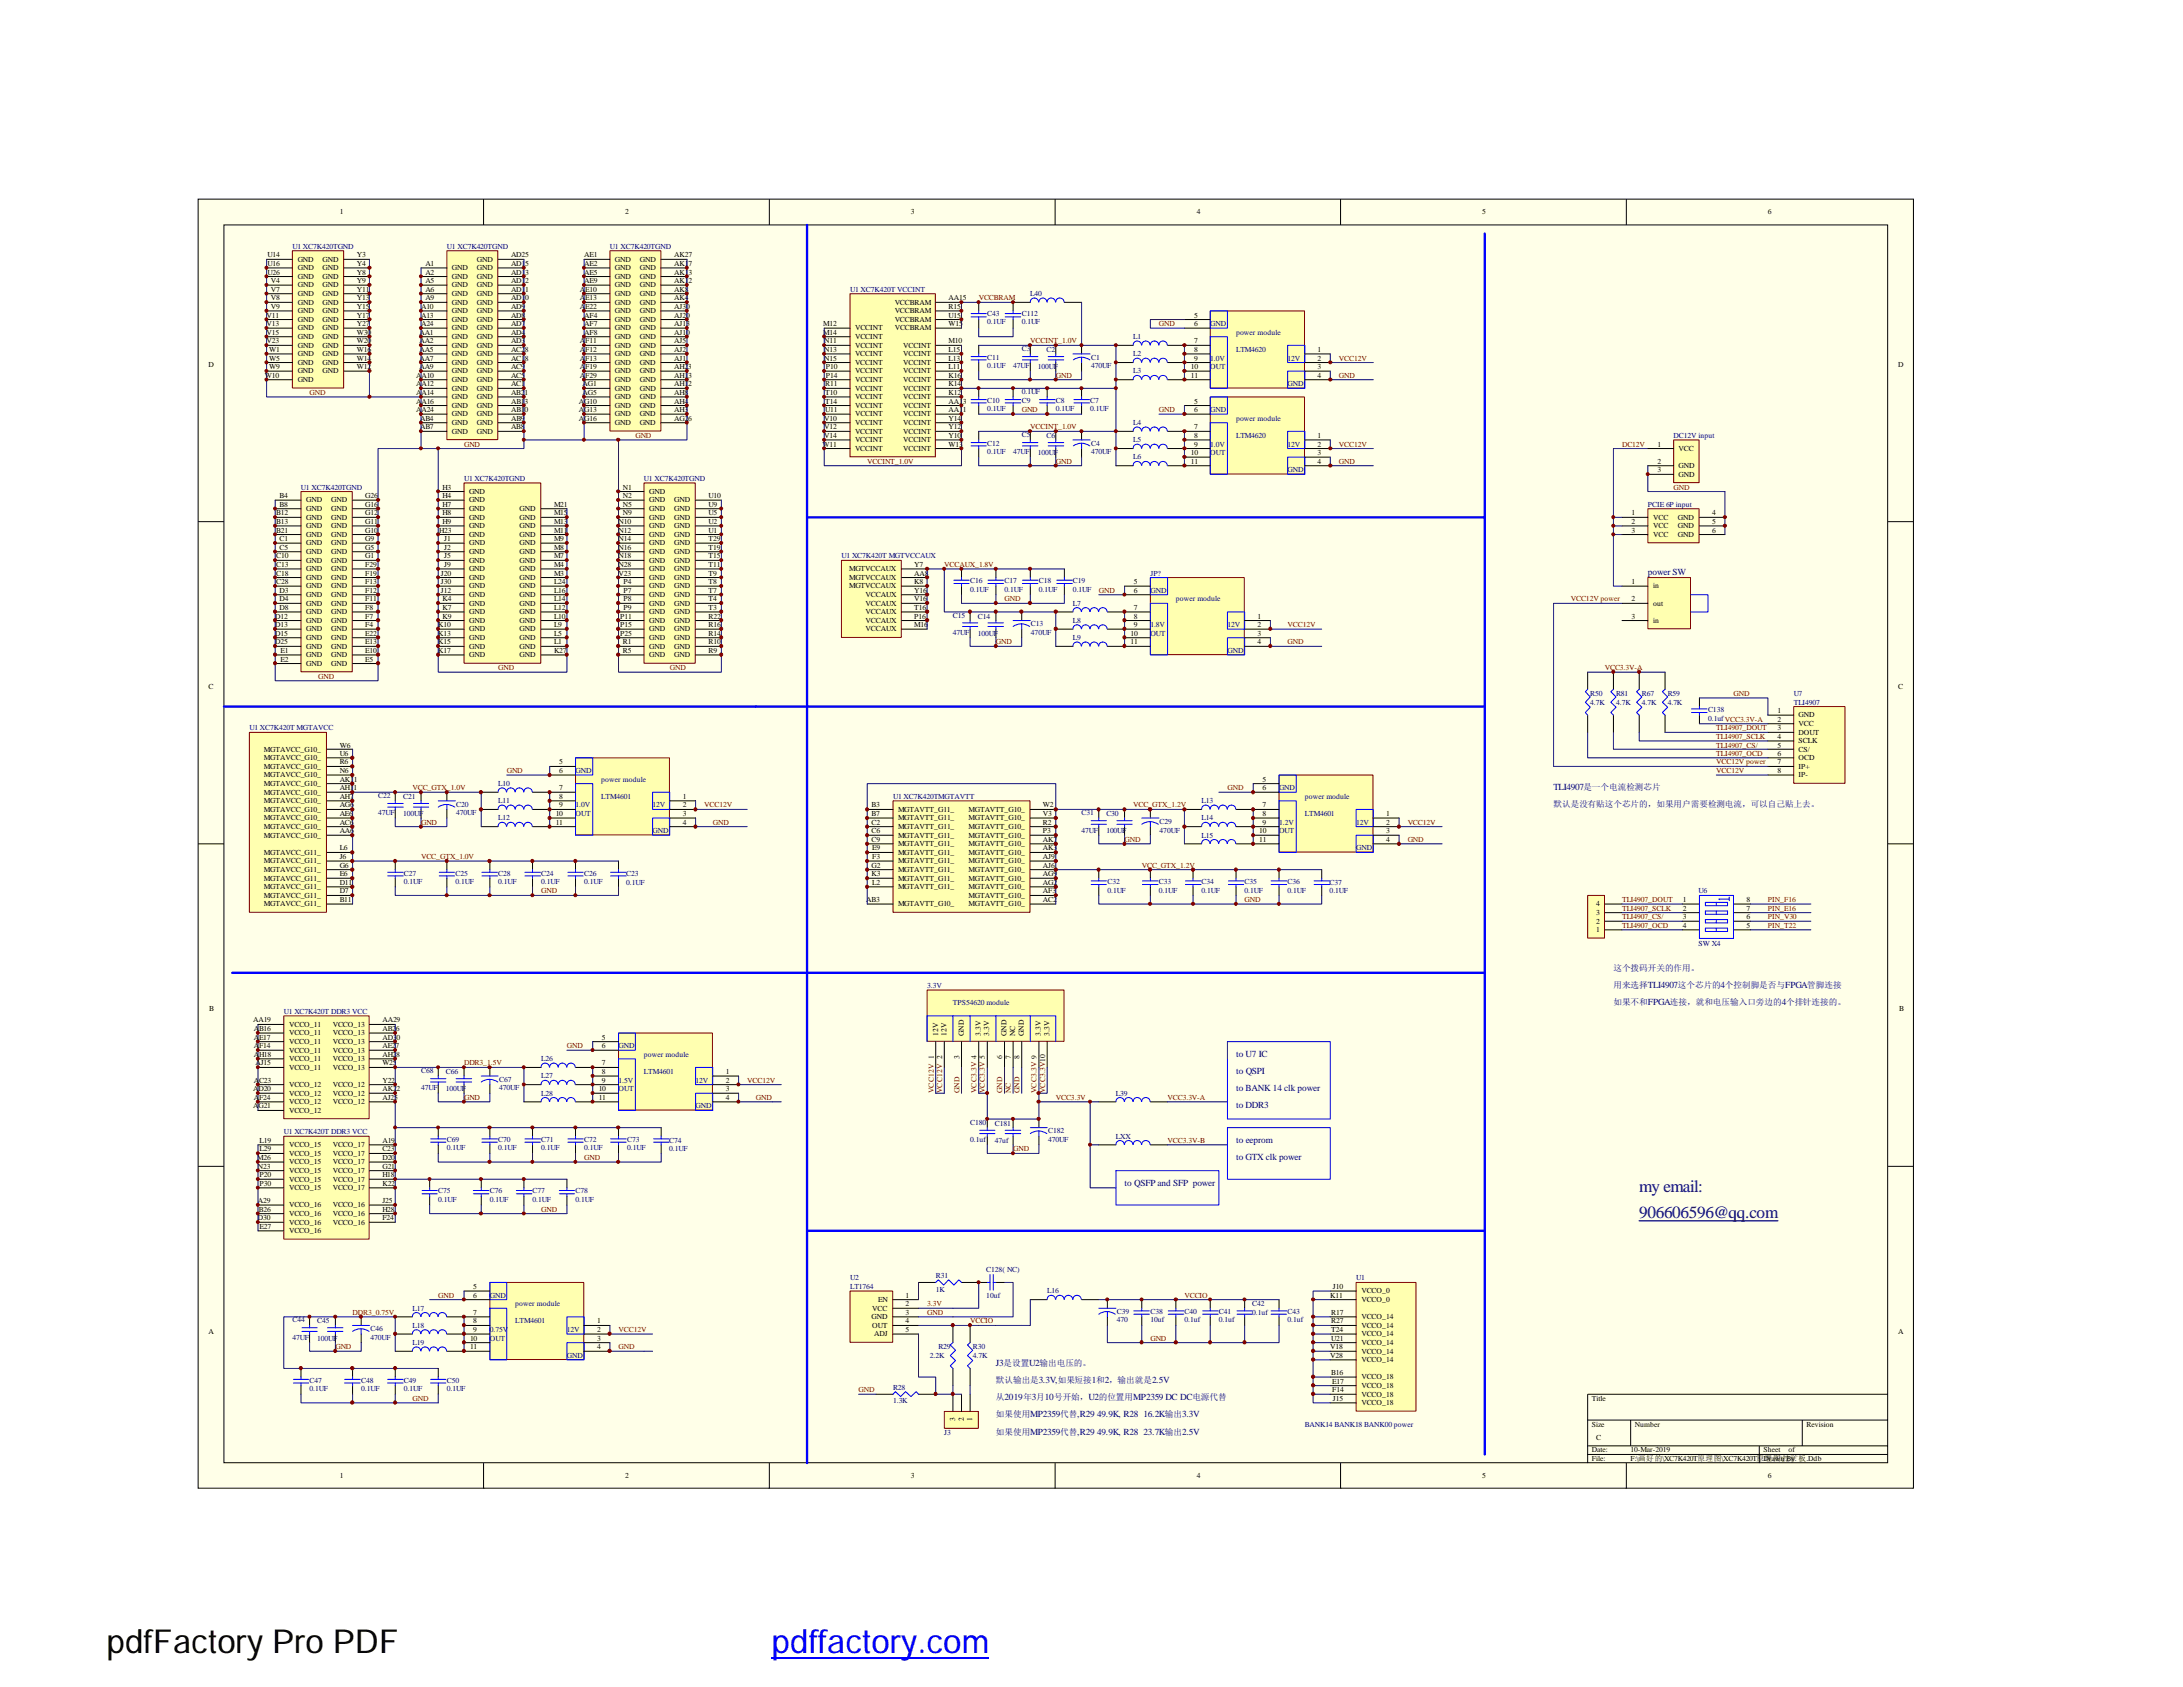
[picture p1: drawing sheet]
<svg xmlns="http://www.w3.org/2000/svg" width="279mm" height="216mm" viewBox="0 0 279 216" stroke-linecap="round" stroke-linejoin="round" font-family="sans-serif">
<defs><g id="words">
<text font-size="4.2" x="13.6" y="211.6">pdfFactory Pro PDF</text>
<text font-size="4.2" fill="#00f" x="98.8" y="211.6">pdffactory.com</text>
<g font-size="2.2" fill="#000080">
<text x="209.8" y="152.6">my email:</text>
<text x="209.8" y="155.9">906606596@qq.com</text>
</g>
<g font-size="1.2" fill="#000080">
<text x="210.9" y="73.6">power SW</text>
<text x="198.8" y="101.1">TLI4907是一个电流检测芯片</text>
<text x="158.2" y="137.4">to QSPI</text>
<text x="158.2" y="135.2">to U7 IC</text>
<text x="158.2" y="139.6">to BANK 14 clk power</text>
<text x="158.2" y="141.8">to DDR3</text>
<text x="158.2" y="146.2">to eeprom</text>
<text x="158.2" y="148.4">to GTX clk power</text>
<text x="143.9" y="151.7">to QSFP and SFP power</text>
<text x="127.5" y="174.8">J3是设置U2输出电压的。</text>
<text x="140.4" y="183.6">49.9K, R28</text>
<text x="140.4" y="181.4">49.9K, R28</text>
<text x="146.3" y="183.6">23.7K输出2.5V</text>
<text x="146.3" y="181.4">16.2K输出3.3V</text>
</g>
<g font-size="1.1" fill="#000080">
<text x="198.8" y="103.3">默认是没有贴这个芯片的，如果用户需要检测电流，可以自己贴上去。</text>
<text x="206.5" y="124.2">这个拨码开关的作用。</text>
<text x="206.5" y="128.6">如果不和FPGA连接，就和电压输入口旁边的4个排针连接的。</text>
<text x="206.5" y="126.4">用来选择TLI4907这个芯片的4个控制脚是否与FPGA管脚连接</text>
<text x="127.5" y="177">默认输出是3.3V,如果短接1和2，输出就是2.5V</text>
<text x="127.5" y="179.2">从2019年3月10号开始，U2的位置用MP2359 DC DC电源代替</text>
<text x="127.5" y="183.6">如果使用MP2359代替,R29</text>
<text x="127.5" y="181.4">如果使用MP2359代替,R29</text>
</g>
<g font-size="1">
<text x="43.5" y="27.4">1</text>
<text x="80" y="27.4">2</text>
<text x="116.6" y="27.4">3</text>
<text x="153.2" y="27.4">4</text>
<text x="189.7" y="27.4">5</text>
<text x="226.3" y="27.4">6</text>
<text x="34.2" y="32.9">U14</text>
<text x="34.2" y="34">U16</text>
<text x="34.2" y="35.1">U26</text>
<text x="38.1" y="33.5">GND</text>
<text x="38.1" y="34.6">GND</text>
<text x="38.1" y="35.7">GND</text>
<text x="41.3" y="33.5">GND</text>
<text x="41.3" y="34.6">GND</text>
<text x="41.3" y="35.7">GND</text>
<text x="45.7" y="32.9">Y3</text>
<text x="45.7" y="34">Y4</text>
<text x="45.7" y="35.1">Y8</text>
<text x="54.4" y="34">A1</text>
<text x="54.4" y="35.1">A2</text>
<text x="57.8" y="34.6">GND</text>
<text x="57.8" y="35.7">GND</text>
<text x="61" y="34.6">GND</text>
<text x="61" y="35.7">GND</text>
<text x="61" y="33.5">GND</text>
<text x="65.4" y="34">AD15</text>
<text x="65.4" y="35.1">AD13</text>
<text x="65.4" y="32.9">AD25</text>
<text x="74.8" y="32.9">AE1</text>
<text x="74.8" y="34">AE2</text>
<text x="74.8" y="35.1">AE5</text>
<text x="78.7" y="33.5">GND</text>
<text x="78.7" y="34.6">GND</text>
<text x="78.7" y="35.7">GND</text>
<text x="81.9" y="33.5">GND</text>
<text x="81.9" y="34.6">GND</text>
<text x="81.9" y="35.7">GND</text>
<text x="86.3" y="32.9">AK27</text>
<text x="86.3" y="34">AK17</text>
<text x="86.3" y="35.1">AK13</text>
<text x="34.1" y="40.6">V11</text>
<text x="34.1" y="41.7">V13</text>
<text x="34.7" y="36.2">V4</text>
<text x="34.7" y="37.3">V7</text>
<text x="34.7" y="38.4">V8</text>
<text x="34.7" y="39.5">V9</text>
<text x="38.1" y="36.8">GND</text>
<text x="38.1" y="37.9">GND</text>
<text x="38.1" y="39">GND</text>
<text x="38.1" y="40.1">GND</text>
<text x="38.1" y="41.2">GND</text>
<text x="41.3" y="36.8">GND</text>
<text x="41.3" y="37.9">GND</text>
<text x="41.3" y="39">GND</text>
<text x="41.3" y="40.1">GND</text>
<text x="41.3" y="41.2">GND</text>
<text x="45.7" y="36.2">Y9</text>
<text x="45.7" y="37.3">Y11</text>
<text x="45.7" y="38.4">Y13</text>
<text x="45.7" y="39.5">Y15</text>
<text x="45.7" y="40.6">Y17</text>
<text x="45.7" y="41.7">Y27</text>
<text x="53.9" y="39.5">A10</text>
<text x="53.9" y="40.6">A13</text>
<text x="53.9" y="41.7">A24</text>
<text x="54.4" y="36.2">A5</text>
<text x="54.4" y="37.3">A6</text>
<text x="54.4" y="38.4">A9</text>
<text x="57.8" y="36.8">GND</text>
<text x="57.8" y="37.9">GND</text>
<text x="57.8" y="39">GND</text>
<text x="57.8" y="40.1">GND</text>
<text x="57.8" y="41.2">GND</text>
<text x="61" y="36.8">GND</text>
<text x="61" y="37.9">GND</text>
<text x="61" y="39">GND</text>
<text x="61" y="40.1">GND</text>
<text x="61" y="41.2">GND</text>
<text x="65.4" y="36.2">AD12</text>
<text x="65.4" y="37.3">AD11</text>
<text x="65.4" y="38.4">AD10</text>
<text x="65.4" y="39.5">AD9</text>
<text x="65.4" y="40.6">AD8</text>
<text x="65.4" y="41.7">AD7</text>
<text x="74.2" y="37.3">A</text>
<text x="74.2" y="38.4">A</text>
<text x="74.2" y="39.5">A</text>
<text x="74.8" y="36.2">AE9</text>
<text x="74.8" y="40.6">AF4</text>
<text x="74.8" y="41.7">AF7</text>
<text x="74.9" y="37.3">E10</text>
<text x="74.9" y="38.4">E13</text>
<text x="74.9" y="39.5">E22</text>
<text x="78.7" y="36.8">GND</text>
<text x="78.7" y="37.9">GND</text>
<text x="78.7" y="39">GND</text>
<text x="78.7" y="40.1">GND</text>
<text x="78.7" y="41.2">GND</text>
<text x="81.9" y="36.8">GND</text>
<text x="81.9" y="37.9">GND</text>
<text x="81.9" y="39">GND</text>
<text x="81.9" y="40.1">GND</text>
<text x="81.9" y="41.2">GND</text>
<text x="86.3" y="36.2">AK12</text>
<text x="86.3" y="37.3">AK8</text>
<text x="86.3" y="38.4">AK4</text>
<text x="86.3" y="39.5">AJ30</text>
<text x="86.3" y="40.6">AJ20</text>
<text x="86.3" y="41.7">AJ13</text>
<text x="105.4" y="41.7">M12</text>
<text x="114.5" y="39">VCCBRAM</text>
<text x="114.5" y="40.1">VCCBRAM</text>
<text x="114.5" y="41.2">VCCBRAM</text>
<text x="121.4" y="38.4">AA15</text>
<text x="121.4" y="39.5">R15</text>
<text x="121.4" y="40.6">U15</text>
<text x="121.4" y="41.7">W15</text>
<text x="152.8" y="40.6">5</text>
<text x="152.8" y="41.7">6</text>
<text x="26.7" y="46.9">D</text>
<text x="34.1" y="42.8">V15</text>
<text x="34.1" y="43.9">V23</text>
<text x="34.5" y="45">W1</text>
<text x="34.5" y="46.1">W5</text>
<text x="34.5" y="47.2">W9</text>
<text x="38.1" y="42.3">GND</text>
<text x="38.1" y="43.4">GND</text>
<text x="38.1" y="44.5">GND</text>
<text x="38.1" y="45.6">GND</text>
<text x="38.1" y="46.7">GND</text>
<text x="38.1" y="47.8">GND</text>
<text x="41.3" y="47.8">GND</text>
<text x="41.3" y="46.7">GND</text>
<text x="41.3" y="45.6">GND</text>
<text x="41.3" y="44.5">GND</text>
<text x="41.3" y="43.4">GND</text>
<text x="41.3" y="42.3">GND</text>
<text x="45.7" y="47.2">W12</text>
<text x="45.7" y="46.1">W14</text>
<text x="45.7" y="45">W16</text>
<text x="45.7" y="43.9">W20</text>
<text x="45.7" y="42.8">W30</text>
<text x="53.7" y="42.8">AA1</text>
<text x="53.7" y="43.9">AA2</text>
<text x="53.7" y="45">AA5</text>
<text x="53.7" y="46.1">AA7</text>
<text x="53.7" y="47.2">AA9</text>
<text x="57.8" y="42.3">GND</text>
<text x="57.8" y="43.4">GND</text>
<text x="57.8" y="44.5">GND</text>
<text x="57.8" y="45.6">GND</text>
<text x="57.8" y="46.7">GND</text>
<text x="57.8" y="47.8">GND</text>
<text x="61" y="42.3">GND</text>
<text x="61" y="43.4">GND</text>
<text x="61" y="44.5">GND</text>
<text x="61" y="45.6">GND</text>
<text x="61" y="46.7">GND</text>
<text x="61" y="47.8">GND</text>
<text x="65.4" y="42.8">AD4</text>
<text x="65.4" y="43.9">AD3</text>
<text x="65.4" y="45">AC28</text>
<text x="65.4" y="46.1">AC18</text>
<text x="65.4" y="47.2">AC9</text>
<text x="74.2" y="43.9">A</text>
<text x="74.2" y="45">A</text>
<text x="74.2" y="46.1">A</text>
<text x="74.2" y="47.2">A</text>
<text x="74.8" y="42.8">AF8</text>
<text x="74.9" y="43.9">F11</text>
<text x="74.9" y="45">F12</text>
<text x="74.9" y="46.1">F13</text>
<text x="74.9" y="47.2">F19</text>
<text x="78.7" y="42.3">GND</text>
<text x="78.7" y="43.4">GND</text>
<text x="78.7" y="44.5">GND</text>
<text x="78.7" y="45.6">GND</text>
<text x="78.7" y="46.7">GND</text>
<text x="78.7" y="47.8">GND</text>
<text x="81.9" y="42.3">GND</text>
<text x="81.9" y="43.4">GND</text>
<text x="81.9" y="44.5">GND</text>
<text x="81.9" y="45.6">GND</text>
<text x="81.9" y="46.7">GND</text>
<text x="81.9" y="47.8">GND</text>
<text x="86.3" y="42.8">AJ10</text>
<text x="86.3" y="43.9">AJ5</text>
<text x="86.3" y="45">AJ2</text>
<text x="86.3" y="46.1">AJ1</text>
<text x="86.3" y="47.2">AH23</text>
<text x="105.4" y="42.8">M14</text>
<text x="105.5" y="43.9">N11</text>
<text x="105.5" y="45">N13</text>
<text x="105.5" y="46.1">N15</text>
<text x="105.7" y="47.2">P10</text>
<text x="109.4" y="42.3">VCCINT</text>
<text x="109.4" y="43.4">VCCINT</text>
<text x="109.4" y="44.5">VCCINT</text>
<text x="109.4" y="45.6">VCCINT</text>
<text x="109.4" y="46.7">VCCINT</text>
<text x="109.4" y="47.8">VCCINT</text>
<text x="114.5" y="42.3">VCCBRAM</text>
<text x="115.6" y="47.8">VCCINT</text>
<text x="115.6" y="46.7">VCCINT</text>
<text x="115.6" y="45.6">VCCINT</text>
<text x="115.6" y="44.5">VCCINT</text>
<text x="121.4" y="47.2">L11</text>
<text x="121.4" y="46.1">L13</text>
<text x="121.4" y="45">L15</text>
<text x="121.4" y="43.9">M10</text>
<text x="152.4" y="47.2">10</text>
<text x="152.8" y="43.9">7</text>
<text x="152.8" y="45">8</text>
<text x="152.8" y="46.1">9</text>
<text x="168.6" y="45">1</text>
<text x="168.6" y="46.1">2</text>
<text x="168.6" y="47.2">3</text>
<text x="243" y="46.9">D</text>
<text x="33.9" y="48.3">W10</text>
<text x="38.1" y="48.9">GND</text>
<text x="53.3" y="48.3">AA10</text>
<text x="53.3" y="49.4">AA12</text>
<text x="53.3" y="50.5">AA14</text>
<text x="53.3" y="51.6">AA16</text>
<text x="53.3" y="52.7">AA24</text>
<text x="53.8" y="53.8">AB4</text>
<text x="57.8" y="48.9">GND</text>
<text x="57.8" y="50">GND</text>
<text x="57.8" y="51.1">GND</text>
<text x="57.8" y="52.2">GND</text>
<text x="57.8" y="53.3">GND</text>
<text x="61" y="48.9">GND</text>
<text x="61" y="50">GND</text>
<text x="61" y="51.1">GND</text>
<text x="61" y="52.2">GND</text>
<text x="61" y="53.3">GND</text>
<text x="65.4" y="48.3">AC5</text>
<text x="65.4" y="49.4">AC1</text>
<text x="65.4" y="50.5">AB21</text>
<text x="65.4" y="51.6">AB13</text>
<text x="65.4" y="52.7">AB10</text>
<text x="65.4" y="53.8">AB9</text>
<text x="74.1" y="51.6">AG10</text>
<text x="74.1" y="52.7">AG13</text>
<text x="74.1" y="53.8">AG16</text>
<text x="74.2" y="48.3">A</text>
<text x="74.5" y="49.4">AG1</text>
<text x="74.5" y="50.5">AG5</text>
<text x="74.9" y="48.3">F29</text>
<text x="78.7" y="48.9">GND</text>
<text x="78.7" y="50">GND</text>
<text x="78.7" y="51.1">GND</text>
<text x="78.7" y="52.2">GND</text>
<text x="78.7" y="53.3">GND</text>
<text x="81.9" y="48.9">GND</text>
<text x="81.9" y="50">GND</text>
<text x="81.9" y="51.1">GND</text>
<text x="81.9" y="52.2">GND</text>
<text x="81.9" y="53.3">GND</text>
<text x="86.3" y="48.3">AH13</text>
<text x="86.3" y="49.4">AH12</text>
<text x="86.3" y="50.5">AH8</text>
<text x="86.3" y="51.6">AH4</text>
<text x="86.3" y="52.7">AH3</text>
<text x="86.3" y="53.8">AG26</text>
<text x="105.5" y="53.8">V10</text>
<text x="105.6" y="49.4">R11</text>
<text x="105.6" y="50.5">T10</text>
<text x="105.6" y="51.6">T14</text>
<text x="105.6" y="52.7">U11</text>
<text x="105.7" y="48.3">P14</text>
<text x="109.4" y="48.9">VCCINT</text>
<text x="109.4" y="50">VCCINT</text>
<text x="109.4" y="51.1">VCCINT</text>
<text x="109.4" y="52.2">VCCINT</text>
<text x="109.4" y="53.3">VCCINT</text>
<text x="115.6" y="53.3">VCCINT</text>
<text x="115.6" y="52.2">VCCINT</text>
<text x="115.6" y="51.1">VCCINT</text>
<text x="115.6" y="50">VCCINT</text>
<text x="115.6" y="48.9">VCCINT</text>
<text x="121.4" y="52.7">AA11</text>
<text x="121.4" y="51.6">AA13</text>
<text x="121.4" y="50.5">K12</text>
<text x="121.4" y="49.4">K14</text>
<text x="121.4" y="48.3">K16</text>
<text x="121.4" y="53.8">Y14</text>
<text x="152.4" y="48.3">11</text>
<text x="152.8" y="51.6">5</text>
<text x="152.8" y="52.7">6</text>
<text x="168.6" y="48.3">4</text>
<text x="53.8" y="54.9">AB7</text>
<text x="57.8" y="54.4">GND</text>
<text x="57.8" y="55.5">GND</text>
<text x="61" y="54.4">GND</text>
<text x="61" y="55.5">GND</text>
<text x="65.4" y="54.9">AB8</text>
<text x="78.7" y="54.4">GND</text>
<text x="81.9" y="54.4">GND</text>
<text x="105.3" y="57.2">W11</text>
<text x="105.5" y="54.9">V12</text>
<text x="105.5" y="56">V14</text>
<text x="109.4" y="54.4">VCCINT</text>
<text x="109.4" y="55.5">VCCINT</text>
<text x="109.4" y="56.6">VCCINT</text>
<text x="109.4" y="57.7">VCCINT</text>
<text x="115.6" y="54.4">VCCINT</text>
<text x="115.6" y="55.5">VCCINT</text>
<text x="115.6" y="56.6">VCCINT</text>
<text x="115.6" y="57.7">VCCINT</text>
<text x="121.4" y="54.9">Y12</text>
<text x="121.4" y="56">Y10</text>
<text x="121.4" y="57.2">W13</text>
<text x="152.4" y="58.3">10</text>
<text x="152.4" y="59.4">11</text>
<text x="152.8" y="54.9">7</text>
<text x="152.8" y="56">8</text>
<text x="152.8" y="57.2">9</text>
<text x="168.6" y="56">1</text>
<text x="168.6" y="57.2">2</text>
<text x="168.6" y="58.3">3</text>
<text x="168.6" y="59.4">4</text>
<text x="212.1" y="59.4">2</text>
<text x="212.1" y="57.2">1</text>
<text x="214.8" y="59.9">GND</text>
<text x="214.8" y="57.7">VCC</text>
<text x="35.3" y="66">B12</text>
<text x="35.8" y="63.8">B4</text>
<text x="35.8" y="64.9">B8</text>
<text x="39.2" y="64.3">GND</text>
<text x="39.2" y="65.4">GND</text>
<text x="42.4" y="64.3">GND</text>
<text x="42.4" y="65.4">GND</text>
<text x="46.7" y="63.8">G26</text>
<text x="46.7" y="64.9">G16</text>
<text x="46.7" y="66">G12</text>
<text x="56.6" y="62.7">H3</text>
<text x="56.6" y="63.8">H4</text>
<text x="56.6" y="64.9">H7</text>
<text x="56.6" y="66">H8</text>
<text x="60" y="63.2">GND</text>
<text x="60" y="64.3">GND</text>
<text x="60" y="65.4">GND</text>
<text x="66.5" y="65.4">GND</text>
<text x="70.9" y="64.9">M21</text>
<text x="70.9" y="66">M15</text>
<text x="79.7" y="62.7">N1</text>
<text x="79.7" y="63.8">N2</text>
<text x="79.7" y="64.9">N5</text>
<text x="79.7" y="66">N9</text>
<text x="83.1" y="63.2">GND</text>
<text x="83.1" y="64.3">GND</text>
<text x="83.1" y="65.4">GND</text>
<text x="86.3" y="64.3">GND</text>
<text x="86.3" y="65.4">GND</text>
<text x="90.7" y="63.8">U10</text>
<text x="90.7" y="64.9">U9</text>
<text x="90.7" y="66">U5</text>
<text x="208.8" y="66">1</text>
<text x="212.1" y="60.5">3</text>
<text x="214.8" y="61">GND</text>
<text x="219.2" y="66">4</text>
<text x="35.3" y="67.1">B13</text>
<text x="35.3" y="68.2">B21</text>
<text x="35.3" y="71.5">C10</text>
<text x="35.8" y="69.3">C1</text>
<text x="35.8" y="70.4">C5</text>
<text x="39.2" y="66.5">GND</text>
<text x="39.2" y="67.6">GND</text>
<text x="39.2" y="68.7">GND</text>
<text x="39.2" y="69.8">GND</text>
<text x="39.2" y="70.9">GND</text>
<text x="42.4" y="66.5">GND</text>
<text x="42.4" y="67.6">GND</text>
<text x="42.4" y="68.7">GND</text>
<text x="42.4" y="69.8">GND</text>
<text x="42.4" y="70.9">GND</text>
<text x="46.7" y="67.1">G11</text>
<text x="46.7" y="68.2">G10</text>
<text x="46.7" y="69.3">G9</text>
<text x="46.7" y="70.4">G5</text>
<text x="46.7" y="71.5">G1</text>
<text x="56.2" y="68.2">H23</text>
<text x="56.6" y="67.1">H9</text>
<text x="56.9" y="69.3">J1</text>
<text x="56.9" y="70.4">J2</text>
<text x="56.9" y="71.5">J5</text>
<text x="60" y="66.5">GND</text>
<text x="60" y="67.6">GND</text>
<text x="60" y="68.7">GND</text>
<text x="60" y="69.8">GND</text>
<text x="60" y="70.9">GND</text>
<text x="66.5" y="66.5">GND</text>
<text x="66.5" y="67.6">GND</text>
<text x="66.5" y="68.7">GND</text>
<text x="66.5" y="69.8">GND</text>
<text x="66.5" y="70.9">GND</text>
<text x="70.9" y="67.1">M13</text>
<text x="70.9" y="68.2">M11</text>
<text x="70.9" y="69.3">M9</text>
<text x="70.9" y="70.4">M8</text>
<text x="70.9" y="71.5">M7</text>
<text x="79.2" y="67.1">N10</text>
<text x="79.2" y="68.2">N12</text>
<text x="79.2" y="69.3">N14</text>
<text x="79.2" y="70.4">N16</text>
<text x="79.2" y="71.5">N18</text>
<text x="83.1" y="66.5">GND</text>
<text x="83.1" y="67.6">GND</text>
<text x="83.1" y="68.7">GND</text>
<text x="83.1" y="69.8">GND</text>
<text x="83.1" y="70.9">GND</text>
<text x="86.3" y="66.5">GND</text>
<text x="86.3" y="67.6">GND</text>
<text x="86.3" y="68.7">GND</text>
<text x="86.3" y="69.8">GND</text>
<text x="86.3" y="70.9">GND</text>
<text x="90.7" y="67.1">U2</text>
<text x="90.7" y="68.2">U1</text>
<text x="90.7" y="69.3">T29</text>
<text x="90.7" y="70.4">T19</text>
<text x="90.7" y="71.5">T15</text>
<text x="208.8" y="67.1">2</text>
<text x="208.8" y="68.2">3</text>
<text x="211.6" y="66.5">VCC</text>
<text x="211.6" y="67.6">VCC</text>
<text x="211.6" y="68.7">VCC</text>
<text x="214.8" y="66.5">GND</text>
<text x="214.8" y="67.6">GND</text>
<text x="214.8" y="68.7">GND</text>
<text x="219.2" y="67.1">5</text>
<text x="219.2" y="68.2">6</text>
<text x="35.3" y="72.6">C13</text>
<text x="35.3" y="73.7">C18</text>
<text x="35.3" y="74.8">C28</text>
<text x="35.8" y="75.9">D3</text>
<text x="35.8" y="77">D4</text>
<text x="39.2" y="72">GND</text>
<text x="39.2" y="73.1">GND</text>
<text x="39.2" y="74.2">GND</text>
<text x="39.2" y="75.3">GND</text>
<text x="39.2" y="76.4">GND</text>
<text x="39.2" y="77.5">GND</text>
<text x="42.4" y="72">GND</text>
<text x="42.4" y="73.1">GND</text>
<text x="42.4" y="74.2">GND</text>
<text x="42.4" y="75.3">GND</text>
<text x="42.4" y="76.4">GND</text>
<text x="42.4" y="77.5">GND</text>
<text x="46.7" y="72.6">F29</text>
<text x="46.7" y="73.7">F19</text>
<text x="46.7" y="74.8">F13</text>
<text x="46.7" y="75.9">F12</text>
<text x="46.7" y="77">F11</text>
<text x="56.4" y="73.7">J20</text>
<text x="56.4" y="74.8">J30</text>
<text x="56.4" y="75.9">J12</text>
<text x="56.6" y="77">K4</text>
<text x="56.9" y="72.6">J9</text>
<text x="60" y="72">GND</text>
<text x="60" y="73.1">GND</text>
<text x="60" y="74.2">GND</text>
<text x="60" y="75.3">GND</text>
<text x="60" y="76.4">GND</text>
<text x="60" y="77.5">GND</text>
<text x="66.5" y="72">GND</text>
<text x="66.5" y="73.1">GND</text>
<text x="66.5" y="74.2">GND</text>
<text x="66.5" y="75.3">GND</text>
<text x="66.5" y="76.4">GND</text>
<text x="66.5" y="77.5">GND</text>
<text x="70.9" y="72.6">M4</text>
<text x="70.9" y="73.7">M3</text>
<text x="70.9" y="74.8">L24</text>
<text x="70.9" y="75.9">L16</text>
<text x="70.9" y="77">L14</text>
<text x="79.2" y="72.6">N28</text>
<text x="79.2" y="73.7">V23</text>
<text x="79.8" y="74.8">P4</text>
<text x="79.8" y="75.9">P7</text>
<text x="79.8" y="77">P8</text>
<text x="83.1" y="72">GND</text>
<text x="83.1" y="73.1">GND</text>
<text x="83.1" y="74.2">GND</text>
<text x="83.1" y="75.3">GND</text>
<text x="83.1" y="76.4">GND</text>
<text x="83.1" y="77.5">GND</text>
<text x="86.3" y="72">GND</text>
<text x="86.3" y="73.1">GND</text>
<text x="86.3" y="74.2">GND</text>
<text x="86.3" y="75.3">GND</text>
<text x="86.3" y="76.4">GND</text>
<text x="86.3" y="77.5">GND</text>
<text x="90.7" y="72.6">T11</text>
<text x="90.7" y="73.7">T9</text>
<text x="90.7" y="74.8">T8</text>
<text x="90.7" y="75.9">T7</text>
<text x="90.7" y="77">T4</text>
<text x="108.7" y="75.3">MGTVCCAUX</text>
<text x="108.7" y="74.2">MGTVCCAUX</text>
<text x="108.7" y="73.1">MGTVCCAUX</text>
<text x="110.8" y="77.5">VCCAUX</text>
<text x="110.8" y="76.4">VCCAUX</text>
<text x="117" y="77">V16</text>
<text x="117" y="75.9">Y16</text>
<text x="117" y="74.8">K8</text>
<text x="117" y="73.7">AA8</text>
<text x="117" y="72.6">Y7</text>
<text x="145.1" y="74.8">5</text>
<text x="145.1" y="75.9">6</text>
<text x="208.8" y="74.8">1</text>
<text x="208.8" y="77">2</text>
<text x="211.6" y="75.3">in</text>
<text x="211.6" y="77.5">out</text>
<text x="35.2" y="79.2">D12</text>
<text x="35.2" y="80.3">D13</text>
<text x="35.2" y="81.4">D15</text>
<text x="35.2" y="82.5">D25</text>
<text x="35.8" y="78.1">D8</text>
<text x="35.9" y="83.6">E1</text>
<text x="39.2" y="78.6">GND</text>
<text x="39.2" y="79.7">GND</text>
<text x="39.2" y="80.8">GND</text>
<text x="39.2" y="81.9">GND</text>
<text x="39.2" y="83">GND</text>
<text x="42.4" y="78.6">GND</text>
<text x="42.4" y="79.7">GND</text>
<text x="42.4" y="80.8">GND</text>
<text x="42.4" y="81.9">GND</text>
<text x="42.4" y="83">GND</text>
<text x="46.7" y="78.1">F8</text>
<text x="46.7" y="79.2">F7</text>
<text x="46.7" y="80.3">F4</text>
<text x="46.7" y="81.4">E22</text>
<text x="46.7" y="82.5">E13</text>
<text x="46.7" y="83.6">E10</text>
<text x="56.1" y="80.3">K10</text>
<text x="56.1" y="81.4">K13</text>
<text x="56.1" y="82.5">K15</text>
<text x="56.1" y="83.6">K17</text>
<text x="56.6" y="78.1">K7</text>
<text x="56.6" y="79.2">K9</text>
<text x="60" y="78.6">GND</text>
<text x="60" y="79.7">GND</text>
<text x="60" y="80.8">GND</text>
<text x="60" y="81.9">GND</text>
<text x="60" y="83">GND</text>
<text x="66.5" y="78.6">GND</text>
<text x="66.5" y="79.7">GND</text>
<text x="66.5" y="80.8">GND</text>
<text x="66.5" y="81.9">GND</text>
<text x="66.5" y="83">GND</text>
<text x="70.9" y="78.1">L12</text>
<text x="70.9" y="79.2">L10</text>
<text x="70.9" y="80.3">L9</text>
<text x="70.9" y="81.4">L5</text>
<text x="70.9" y="82.5">L1</text>
<text x="70.9" y="83.6">K27</text>
<text x="79.4" y="79.2">P11</text>
<text x="79.4" y="80.3">P15</text>
<text x="79.4" y="81.4">P25</text>
<text x="79.7" y="82.5">R1</text>
<text x="79.7" y="83.6">R5</text>
<text x="79.8" y="78.1">P9</text>
<text x="83.1" y="78.6">GND</text>
<text x="83.1" y="79.7">GND</text>
<text x="83.1" y="80.8">GND</text>
<text x="83.1" y="81.9">GND</text>
<text x="83.1" y="83">GND</text>
<text x="86.3" y="78.6">GND</text>
<text x="86.3" y="79.7">GND</text>
<text x="86.3" y="80.8">GND</text>
<text x="86.3" y="81.9">GND</text>
<text x="86.3" y="83">GND</text>
<text x="90.7" y="78.1">T3</text>
<text x="90.7" y="79.2">R22</text>
<text x="90.7" y="80.3">R16</text>
<text x="90.7" y="81.4">R14</text>
<text x="90.7" y="82.5">R10</text>
<text x="90.7" y="83.6">R9</text>
<text x="110.8" y="80.8">VCCAUX</text>
<text x="110.8" y="79.7">VCCAUX</text>
<text x="110.8" y="78.6">VCCAUX</text>
<text x="117" y="80.3">M16</text>
<text x="117" y="79.2">P16</text>
<text x="117" y="78.1">T16</text>
<text x="144.7" y="81.4">10</text>
<text x="144.7" y="82.5">11</text>
<text x="145.1" y="78.1">7</text>
<text x="145.1" y="79.2">8</text>
<text x="145.1" y="80.3">9</text>
<text x="161" y="79.2">1</text>
<text x="161" y="80.3">2</text>
<text x="161" y="81.4">3</text>
<text x="161" y="82.5">4</text>
<text x="208.8" y="79.2">3</text>
<text x="211.6" y="79.7">in</text>
<text x="26.7" y="88.2">C</text>
<text x="35.9" y="84.7">E2</text>
<text x="39.2" y="84.1">GND</text>
<text x="39.2" y="85.2">GND</text>
<text x="42.4" y="84.1">GND</text>
<text x="42.4" y="85.2">GND</text>
<text x="46.7" y="84.7">E5</text>
<text x="60" y="84.1">GND</text>
<text x="66.5" y="84.1">GND</text>
<text x="83.1" y="84.1">GND</text>
<text x="86.3" y="84.1">GND</text>
<text x="243" y="88.2">C</text>
<text x="43.5" y="95.7">W6</text>
<text x="227.5" y="91.3">1</text>
<text x="227.5" y="92.4">2</text>
<text x="227.5" y="93.5">3</text>
<text x="227.5" y="94.6">4</text>
<text x="227.5" y="95.7">5</text>
<text x="230.2" y="91.8">GND</text>
<text x="230.2" y="92.9">VCC</text>
<text x="230.2" y="94">DOUT</text>
<text x="230.2" y="95.1">SCLK</text>
<text x="33.8" y="101.7">MGTAVCC_G10_</text>
<text x="33.8" y="100.6">MGTAVCC_G10_</text>
<text x="33.8" y="99.5">MGTAVCC_G10_</text>
<text x="33.8" y="98.4">MGTAVCC_G10_</text>
<text x="33.8" y="97.3">MGTAVCC_G10_</text>
<text x="33.8" y="96.2">MGTAVCC_G10_</text>
<text x="43.5" y="101.1">AH11</text>
<text x="43.5" y="100">AK11</text>
<text x="43.5" y="98.9">N6</text>
<text x="43.5" y="97.8">R6</text>
<text x="43.5" y="96.7">U6</text>
<text x="71.6" y="97.8">5</text>
<text x="71.6" y="98.9">6</text>
<text x="71.6" y="101.1">7</text>
<text x="161.6" y="100">5</text>
<text x="161.6" y="101.1">6</text>
<text x="227.5" y="96.7">6</text>
<text x="227.5" y="97.8">7</text>
<text x="227.5" y="98.9">8</text>
<text x="230.2" y="96.2">CS/</text>
<text x="230.2" y="97.3">OCD</text>
<text x="230.2" y="98.4">IP+</text>
<text x="230.2" y="99.5">IP-</text>
<text x="33.8" y="107.2">MGTAVCC_G10_</text>
<text x="33.8" y="106.1">MGTAVCC_G10_</text>
<text x="33.8" y="105">MGTAVCC_G10_</text>
<text x="33.8" y="103.9">MGTAVCC_G10_</text>
<text x="33.8" y="102.8">MGTAVCC_G10_</text>
<text x="43.5" y="106.6">AA6</text>
<text x="43.5" y="105.5">AC6</text>
<text x="43.5" y="104.4">AE6</text>
<text x="43.5" y="103.3">AG6</text>
<text x="43.5" y="102.2">AH7</text>
<text x="71.1" y="104.4">10</text>
<text x="71.1" y="105.5">11</text>
<text x="71.6" y="102.2">8</text>
<text x="71.6" y="103.3">9</text>
<text x="87.4" y="102.2">1</text>
<text x="87.4" y="103.3">2</text>
<text x="87.4" y="104.4">3</text>
<text x="87.4" y="105.5">4</text>
<text x="111.5" y="103.3">B3</text>
<text x="111.5" y="104.4">B7</text>
<text x="111.5" y="105.5">C2</text>
<text x="111.5" y="106.6">C6</text>
<text x="111.5" y="107.7">C9</text>
<text x="114.9" y="103.9">MGTAVTT_G11_</text>
<text x="114.9" y="105">MGTAVTT_G11_</text>
<text x="114.9" y="106.1">MGTAVTT_G11_</text>
<text x="114.9" y="107.2">MGTAVTT_G11_</text>
<text x="124" y="107.2">MGTAVTT_G10_</text>
<text x="124" y="106.1">MGTAVTT_G10_</text>
<text x="124" y="105">MGTAVTT_G10_</text>
<text x="124" y="103.9">MGTAVTT_G10_</text>
<text x="133.5" y="107.7">AK7</text>
<text x="133.5" y="106.6">P3</text>
<text x="133.5" y="105.5">R2</text>
<text x="133.5" y="104.4">V3</text>
<text x="133.5" y="103.3">W2</text>
<text x="161.2" y="106.6">10</text>
<text x="161.2" y="107.7">11</text>
<text x="161.6" y="103.3">7</text>
<text x="161.6" y="104.4">8</text>
<text x="161.6" y="105.5">9</text>
<text x="177.4" y="104.4">1</text>
<text x="177.4" y="105.5">2</text>
<text x="177.4" y="106.6">3</text>
<text x="177.4" y="107.7">4</text>
<text x="33.8" y="113.8">MGTAVCC_G11_</text>
<text x="33.8" y="112.7">MGTAVCC_G11_</text>
<text x="33.8" y="111.6">MGTAVCC_G11_</text>
<text x="33.8" y="110.5">MGTAVCC_G11_</text>
<text x="33.8" y="109.4">MGTAVCC_G11_</text>
<text x="43.5" y="113.2">D11</text>
<text x="43.5" y="112.1">E6</text>
<text x="43.5" y="111">G6</text>
<text x="43.5" y="109.9">J6</text>
<text x="43.5" y="108.8">L6</text>
<text x="111.5" y="111">G2</text>
<text x="111.5" y="112.1">K3</text>
<text x="111.6" y="108.8">E9</text>
<text x="111.6" y="109.9">F3</text>
<text x="111.6" y="113.2">L2</text>
<text x="114.9" y="108.3">MGTAVTT_G11_</text>
<text x="114.9" y="109.4">MGTAVTT_G11_</text>
<text x="114.9" y="110.5">MGTAVTT_G11_</text>
<text x="114.9" y="111.6">MGTAVTT_G11_</text>
<text x="114.9" y="112.7">MGTAVTT_G11_</text>
<text x="114.9" y="113.8">MGTAVTT_G11_</text>
<text x="124" y="113.8">MGTAVTT_G10_</text>
<text x="124" y="112.7">MGTAVTT_G10_</text>
<text x="124" y="111.6">MGTAVTT_G10_</text>
<text x="124" y="110.5">MGTAVTT_G10_</text>
<text x="124" y="109.4">MGTAVTT_G10_</text>
<text x="124" y="108.3">MGTAVTT_G10_</text>
<text x="133.5" y="113.2">AG2</text>
<text x="133.5" y="112.1">AG9</text>
<text x="133.5" y="111">AJ6</text>
<text x="133.5" y="109.9">AJ9</text>
<text x="133.5" y="108.8">AK3</text>
<text x="33.8" y="116">MGTAVCC_G11_</text>
<text x="33.8" y="114.9">MGTAVCC_G11_</text>
<text x="43.5" y="115.4">B11</text>
<text x="43.5" y="114.3">D7</text>
<text x="110.9" y="115.4">AB3</text>
<text x="114.9" y="116">MGTAVTT_G10_</text>
<text x="124" y="116">MGTAVTT_G10_</text>
<text x="124" y="114.9">MGTAVTT_G10_</text>
<text x="133.5" y="115.4">AC2</text>
<text x="133.5" y="114.3">AF3</text>
<text x="204.3" y="119.3">1</text>
<text x="204.3" y="118.2">2</text>
<text x="204.3" y="117.1">3</text>
<text x="204.3" y="116">4</text>
<text x="215.4" y="115.4">1</text>
<text x="215.4" y="116.5">2</text>
<text x="215.4" y="117.6">3</text>
<text x="215.4" y="118.7">4</text>
<text x="223.5" y="115.4">8</text>
<text x="223.5" y="116.5">7</text>
<text x="223.5" y="117.6">6</text>
<text x="223.5" y="118.7">5</text>
<text x="26.8" y="129.4">B</text>
<text x="32.4" y="130.9">AA19</text>
<text x="32.5" y="132">A</text>
<text x="33.2" y="132">B16</text>
<text x="37" y="131.4">VCCO_11</text>
<text x="42.6" y="131.4">VCCO_13</text>
<text x="48.9" y="132">AB26</text>
<text x="48.9" y="130.9">AA29</text>
<text x="243.1" y="129.4">B</text>
<text x="32.5" y="133.1">A</text>
<text x="32.5" y="134.2">A</text>
<text x="32.5" y="135.3">A</text>
<text x="32.7" y="136.4">AJ15</text>
<text x="33.2" y="133.1">E17</text>
<text x="33.2" y="134.2">F14</text>
<text x="33.2" y="135.3">H18</text>
<text x="37" y="132.5">VCCO_11</text>
<text x="37" y="133.6">VCCO_11</text>
<text x="37" y="134.7">VCCO_11</text>
<text x="37" y="135.8">VCCO_11</text>
<text x="37" y="136.9">VCCO_11</text>
<text x="42.6" y="136.9">VCCO_13</text>
<text x="42.6" y="135.8">VCCO_13</text>
<text x="42.6" y="134.7">VCCO_13</text>
<text x="42.6" y="133.6">VCCO_13</text>
<text x="42.6" y="132.5">VCCO_13</text>
<text x="48.9" y="136.4">W25</text>
<text x="48.9" y="135.3">AH28</text>
<text x="48.9" y="134.2">AE27</text>
<text x="48.9" y="133.1">AD30</text>
<text x="77" y="133.1">5</text>
<text x="77" y="134.2">6</text>
<text x="77" y="136.4">7</text>
<text x="77" y="137.5">8</text>
<text x="92.9" y="137.5">1</text>
<text x="120.1" y="132.6" transform="rotate(-90 120.1 132.6)">12V</text>
<text x="121.2" y="132.6" transform="rotate(-90 121.2 132.6)">12V</text>
<text x="122.8" y="135.5" transform="rotate(-90 122.8 135.5)">3</text>
<text x="123.4" y="132.6" transform="rotate(-90 123.4 132.6)">GND</text>
<text x="125.5" y="132.6" transform="rotate(-90 125.5 132.6)">3.3V</text>
<text x="126.6" y="132.6" transform="rotate(-90 126.6 132.6)">3.3V</text>
<text x="128.3" y="135.5" transform="rotate(-90 128.3 135.5)">6</text>
<text x="128.8" y="132.6" transform="rotate(-90 128.8 132.6)">GND</text>
<text x="129.4" y="135.5" transform="rotate(-90 129.4 135.5)">7</text>
<text x="129.9" y="132.6" transform="rotate(-90 129.9 132.6)">NC</text>
<text x="130.5" y="135.5" transform="rotate(-90 130.5 135.5)">8</text>
<text x="131" y="132.6" transform="rotate(-90 131 132.6)">GND</text>
<text x="133.2" y="132.6" transform="rotate(-90 133.2 132.6)">3.3V</text>
<text x="134.3" y="132.6" transform="rotate(-90 134.3 132.6)">3.3V</text>
<text x="32.4" y="139.7">AD20</text>
<text x="32.4" y="141.9">AG21</text>
<text x="32.5" y="138.6">AC23</text>
<text x="32.5" y="140.8">A</text>
<text x="33.2" y="140.8">F24</text>
<text x="37" y="139.1">VCCO_12</text>
<text x="37" y="140.2">VCCO_12</text>
<text x="37" y="141.3">VCCO_12</text>
<text x="37" y="142.4">VCCO_12</text>
<text x="42.6" y="141.3">VCCO_12</text>
<text x="42.6" y="140.2">VCCO_12</text>
<text x="42.6" y="139.1">VCCO_12</text>
<text x="48.9" y="140.8">AJ25</text>
<text x="48.9" y="139.7">AK22</text>
<text x="48.9" y="138.6">Y22</text>
<text x="76.6" y="139.7">10</text>
<text x="76.6" y="140.8">11</text>
<text x="77" y="138.6">9</text>
<text x="92.9" y="138.6">2</text>
<text x="92.9" y="139.7">3</text>
<text x="92.9" y="140.8">4</text>
<text x="32.9" y="148.5">M26</text>
<text x="33" y="149.6">N23</text>
<text x="33.2" y="146.3">L19</text>
<text x="33.2" y="147.4">L29</text>
<text x="37" y="146.8">VCCO_15</text>
<text x="37" y="147.9">VCCO_15</text>
<text x="37" y="149">VCCO_15</text>
<text x="42.6" y="149">VCCO_17</text>
<text x="42.6" y="147.9">VCCO_17</text>
<text x="42.6" y="146.8">VCCO_17</text>
<text x="48.9" y="149.6">G21</text>
<text x="48.9" y="148.5">D20</text>
<text x="48.9" y="147.4">C23</text>
<text x="48.9" y="146.3">A19</text>
<text x="33" y="154">A29</text>
<text x="33.1" y="155.1">B26</text>
<text x="33.2" y="150.7">P20</text>
<text x="33.2" y="151.8">P30</text>
<text x="37" y="150.1">VCCO_15</text>
<text x="37" y="151.2">VCCO_15</text>
<text x="37" y="152.3">VCCO_15</text>
<text x="37" y="154.5">VCCO_16</text>
<text x="37" y="155.6">VCCO_16</text>
<text x="42.6" y="152.3">VCCO_17</text>
<text x="42.6" y="151.2">VCCO_17</text>
<text x="42.6" y="150.1">VCCO_17</text>
<text x="42.6" y="155.6">VCCO_16</text>
<text x="42.6" y="154.5">VCCO_16</text>
<text x="48.9" y="151.8">K22</text>
<text x="48.9" y="150.7">H18</text>
<text x="48.9" y="155.1">H28</text>
<text x="48.9" y="154">J25</text>
<text x="33" y="156.2">D30</text>
<text x="33.2" y="157.3">E27</text>
<text x="37" y="156.7">VCCO_16</text>
<text x="37" y="157.8">VCCO_16</text>
<text x="42.6" y="156.7">VCCO_16</text>
<text x="48.9" y="156.2">F24</text>
<text x="60.6" y="165">5</text>
<text x="60.6" y="166.1">6</text>
<text x="111.6" y="167.7">VCC</text>
<text x="112.4" y="166.6">EN</text>
<text x="115.9" y="166.1">1</text>
<text x="115.9" y="167.2">2</text>
<text x="170.3" y="166.1">K11</text>
<text x="170.6" y="165">J10</text>
<text x="174.2" y="165.5">VCCO_0</text>
<text x="174.2" y="166.6">VCCO_0</text>
<text x="26.7" y="170.7">A</text>
<text x="60.2" y="171.6">10</text>
<text x="60.2" y="172.7">11</text>
<text x="60.6" y="168.3">7</text>
<text x="60.6" y="169.4">8</text>
<text x="60.6" y="170.5">9</text>
<text x="76.4" y="169.4">1</text>
<text x="76.4" y="170.5">2</text>
<text x="76.4" y="171.6">3</text>
<text x="76.4" y="172.7">4</text>
<text x="111.5" y="168.8">GND</text>
<text x="111.6" y="169.9">OUT</text>
<text x="111.9" y="171">ADJ</text>
<text x="115.9" y="168.3">3</text>
<text x="115.9" y="169.4">4</text>
<text x="115.9" y="170.5">5</text>
<text x="170.3" y="172.7">V18</text>
<text x="170.3" y="173.8">V28</text>
<text x="170.4" y="168.3">R17</text>
<text x="170.4" y="169.4">R27</text>
<text x="170.4" y="170.5">T24</text>
<text x="170.4" y="171.6">U21</text>
<text x="174.2" y="168.8">VCCO_14</text>
<text x="174.2" y="169.9">VCCO_14</text>
<text x="174.2" y="171">VCCO_14</text>
<text x="174.2" y="172.1">VCCO_14</text>
<text x="174.2" y="173.2">VCCO_14</text>
<text x="243" y="170.7">A</text>
<text x="170.4" y="176">B16</text>
<text x="170.5" y="177.1">E17</text>
<text x="170.5" y="178.2">F14</text>
<text x="170.6" y="179.3">J15</text>
<text x="174.2" y="174.3">VCCO_14</text>
<text x="174.2" y="176.5">VCCO_18</text>
<text x="174.2" y="177.6">VCCO_18</text>
<text x="174.2" y="178.7">VCCO_18</text>
<text x="174.2" y="179.8">VCCO_18</text>
<text x="203.8" y="179.3">Title</text>
<text x="122.3" y="181.8" transform="rotate(-90 122.3 181.8)">3</text>
<text x="123.4" y="181.8" transform="rotate(-90 123.4 181.8)">2</text>
<text x="124.4" y="181.8" transform="rotate(-90 124.4 181.8)">1</text>
<text x="203.8" y="182.6">Size</text>
<text x="203.8" y="185.9">Date:</text>
<text x="204.3" y="184.2">C</text>
<text x="208.7" y="185.9">10-Mar-2019</text>
<text x="209.3" y="182.6">Number</text>
<text x="225.7" y="185.9">Sheet</text>
<text x="228.9" y="185.9">of</text>
<text x="231.2" y="182.6">Revision</text>
<text x="43.5" y="189.1">1</text>
<text x="80" y="189.1">2</text>
<text x="116.6" y="189.1">3</text>
<text x="153.2" y="189.1">4</text>
<text x="189.7" y="189.1">5</text>
<text x="203.8" y="187">File:</text>
<text x="208.7" y="187">F:\画好的\XC7K420T原理图\XC7K420T原Drawn By:</text>
<text x="225.8" y="187">理图\挖矿板.Ddb</text>
<text x="226.3" y="189.1">6</text>
</g>
<g font-size="1" fill="#000080">
<text x="37.4" y="31.8">U1 XC7K420TGND</text>
<text x="57.2" y="31.8">U1 XC7K420TGND</text>
<text x="78.1" y="31.8">U1 XC7K420TGND</text>
<text x="108.8" y="37.3">U1 XC7K420T VCCINT</text>
<text x="126.4" y="40.4">C43</text>
<text x="126.4" y="41.4">0.1UF</text>
<text x="130.8" y="40.4">C112</text>
<text x="130.8" y="41.4">0.1UF</text>
<text x="131.9" y="37.9">L40</text>
<text x="154.9" y="41.7">GND</text>
<text x="126.4" y="46">C11</text>
<text x="126.4" y="47.1">0.1UF</text>
<text x="129.7" y="47.1">47UF</text>
<text x="130.8" y="44.9">C3</text>
<text x="132.8" y="47.2">100UF</text>
<text x="133.9" y="45">C2</text>
<text x="139.7" y="46">C1</text>
<text x="139.7" y="47.1">470UF</text>
<text x="145" y="43.4">L1</text>
<text x="145" y="45.6">L2</text>
<text x="145" y="47.8">L3</text>
<text x="154.9" y="47.2">OUT</text>
<text x="154.9" y="46.1">1.0V</text>
<text x="158.2" y="42.8">power module</text>
<text x="158.2" y="45">LTM4620</text>
<text x="164.8" y="46.1">12V</text>
<text x="126.4" y="51.5">C10</text>
<text x="126.4" y="52.6">0.1UF</text>
<text x="130.8" y="51.5">C9</text>
<text x="130.8" y="50.4">0.1UF</text>
<text x="135.1" y="51.5">C8</text>
<text x="135.1" y="52.6">0.1UF</text>
<text x="139.5" y="51.5">C7</text>
<text x="139.5" y="52.6">0.1UF</text>
<text x="154.9" y="52.7">GND</text>
<text x="158.2" y="53.8">power module</text>
<text x="164.8" y="49.4">GND</text>
<text x="126.4" y="57">C12</text>
<text x="126.4" y="58.1">0.1UF</text>
<text x="129.7" y="58.1">47UF</text>
<text x="130.8" y="55.9">C5</text>
<text x="132.8" y="58.3">100UF</text>
<text x="133.9" y="56">C6</text>
<text x="139.7" y="57">C4</text>
<text x="139.7" y="58.1">470UF</text>
<text x="145" y="54.4">L4</text>
<text x="145" y="56.6">L5</text>
<text x="145" y="58.8">L6</text>
<text x="154.9" y="58.3">OUT</text>
<text x="154.9" y="57.1">1.0V</text>
<text x="158.2" y="56">LTM4620</text>
<text x="164.8" y="57.2">12V</text>
<text x="214.2" y="56">DC12V input</text>
<text x="38.5" y="62.7">U1 XC7K420TGND</text>
<text x="59.4" y="61.6">U1 XC7K420TGND</text>
<text x="82.4" y="61.6">U1 XC7K420TGND</text>
<text x="164.8" y="60.5">GND</text>
<text x="210.9" y="64.9">PCIE 6P input</text>
<text x="107.7" y="71.5">U1 XC7K420T MGTVCCAUX</text>
<text x="124.2" y="74.6">C16</text>
<text x="124.2" y="75.7">0.1UF</text>
<text x="128.6" y="74.6">C17</text>
<text x="128.6" y="75.7">0.1UF</text>
<text x="133" y="74.6">C18</text>
<text x="133" y="75.7">0.1UF</text>
<text x="137.3" y="77.5">L7</text>
<text x="137.3" y="74.6">C19</text>
<text x="137.3" y="75.7">0.1UF</text>
<text x="147.2" y="75.9">GND</text>
<text x="147.2" y="73.7">JP?</text>
<text x="150.5" y="77">power module</text>
<text x="122" y="79">C15</text>
<text x="122" y="81.2">47UF</text>
<text x="125.1" y="79.2">C14</text>
<text x="125.1" y="81.4">100UF</text>
<text x="132" y="80.1">C13</text>
<text x="132" y="81.2">470UF</text>
<text x="137.3" y="79.7">L8</text>
<text x="137.3" y="81.9">L9</text>
<text x="147.2" y="81.4">OUT</text>
<text x="147.2" y="80.3">1.8V</text>
<text x="157.1" y="80.3">12V</text>
<text x="157.1" y="83.6">GND</text>
<text x="203.5" y="89.1">R50</text>
<text x="206.8" y="89.1">R81</text>
<text x="210.1" y="89.1">R67</text>
<text x="213.4" y="89.1">R59</text>
<text x="229.6" y="89.1">U7</text>
<text x="31.9" y="93.5">U1 XC7K420T MGTAVCC</text>
<text x="203.5" y="90.2">4.7K</text>
<text x="206.8" y="90.2">4.7K</text>
<text x="210.1" y="90.2">4.7K</text>
<text x="213.4" y="90.2">4.7K</text>
<text x="218.6" y="91.1">C138</text>
<text x="218.6" y="92.2">0.1ufVCC3.3V-A</text>
<text x="229.6" y="90.2">TLI4907</text>
<text x="63.8" y="100.6">L10</text>
<text x="73.7" y="98.9">GND</text>
<text x="77" y="100">power module</text>
<text x="163.7" y="101.1">GND</text>
<text x="48.4" y="102.2">C22</text>
<text x="48.4" y="104.4">47UF</text>
<text x="51.6" y="102.2">C21</text>
<text x="51.6" y="104.4">100UF</text>
<text x="58.4" y="103.3">C20</text>
<text x="58.4" y="104.4">470UF</text>
<text x="63.8" y="102.8">L11</text>
<text x="63.8" y="105">L12</text>
<text x="73.7" y="104.4">OUT</text>
<text x="73.7" y="103.3">1.0V</text>
<text x="77" y="102.2">LTM4601</text>
<text x="83.5" y="103.3">12V</text>
<text x="83.5" y="106.6">GND</text>
<text x="114.3" y="102.2">U1 XC7K420TMGTAVTT</text>
<text x="138.4" y="104.4">C31</text>
<text x="138.4" y="106.6">47UF</text>
<text x="141.6" y="104.4">C30</text>
<text x="141.6" y="106.6">100UF</text>
<text x="148.4" y="105.5">C29</text>
<text x="148.4" y="106.6">470UF</text>
<text x="153.8" y="102.8">L13</text>
<text x="153.8" y="105">L14</text>
<text x="153.8" y="107.2">L15</text>
<text x="163.7" y="106.6">OUT</text>
<text x="163.7" y="105.5">1.2V</text>
<text x="167" y="102.2">power module</text>
<text x="167" y="104.4">LTM4601</text>
<text x="173.6" y="105.5">12V</text>
<text x="51.7" y="112.1">C27</text>
<text x="51.7" y="113.2">0.1UF</text>
<text x="58.3" y="112.1">C25</text>
<text x="58.3" y="113.2">0.1UF</text>
<text x="63.8" y="112.1">C28</text>
<text x="63.8" y="113.2">0.1UF</text>
<text x="69.3" y="112.1">C24</text>
<text x="69.3" y="113.2">0.1UF</text>
<text x="74.8" y="112.1">C26</text>
<text x="74.8" y="113.2">0.1UF</text>
<text x="80.1" y="112.1">C23</text>
<text x="80.1" y="113.2">0.1UF</text>
<text x="141.7" y="113.2">C32</text>
<text x="148.3" y="113.2">C33</text>
<text x="153.8" y="113.2">C34</text>
<text x="159.3" y="113.2">C35</text>
<text x="164.8" y="113.2">C36</text>
<text x="170.2" y="113.2">C37</text>
<text x="173.6" y="108.8">GND</text>
<text x="141.7" y="114.3">0.1UF</text>
<text x="148.3" y="114.3">0.1UF</text>
<text x="153.8" y="114.3">0.1UF</text>
<text x="159.3" y="114.3">0.1UF</text>
<text x="164.8" y="114.3">0.1UF</text>
<text x="170.2" y="114.3">0.1UF</text>
<text x="217.4" y="114.3">U6</text>
<text x="217.4" y="121.1">SW X4</text>
<text x="36.3" y="129.8">U1 XC7K420T DDR3 VCC</text>
<text x="118.7" y="126.4">3.3V</text>
<text x="122" y="128.7">TPS54620 module</text>
<text x="53.9" y="137.3">C68</text>
<text x="57.1" y="137.5">C66</text>
<text x="69.3" y="135.8">L26</text>
<text x="79.2" y="134.2">GND</text>
<text x="82.4" y="135.3">power module</text>
<text x="82.4" y="137.5">LTM4601</text>
<text x="53.9" y="139.5">47UF</text>
<text x="57.1" y="139.7">100UF</text>
<text x="63.9" y="138.4">C67</text>
<text x="63.9" y="139.5">470UF</text>
<text x="69.3" y="138">L27</text>
<text x="69.3" y="140.2">L28</text>
<text x="79.2" y="139.7">OUT</text>
<text x="79.2" y="138.6">1.5V</text>
<text x="89" y="138.6">12V</text>
<text x="89" y="141.9">GND</text>
<text x="124.2" y="143.9">C180</text>
<text x="142.8" y="140.2">L39</text>
<text x="36.3" y="145.2">U1 XC7K420T DDR3 VCC</text>
<text x="57.2" y="146.1">C69</text>
<text x="57.2" y="147.2">0.1UF</text>
<text x="63.8" y="146.1">C70</text>
<text x="63.8" y="147.2">0.1UF</text>
<text x="69.3" y="146.1">C71</text>
<text x="69.3" y="147.2">0.1UF</text>
<text x="74.8" y="146.1">C72</text>
<text x="74.8" y="147.2">0.1UF</text>
<text x="80.3" y="146.1">C73</text>
<text x="80.3" y="147.2">0.1UF</text>
<text x="85.6" y="146.3">C74</text>
<text x="85.6" y="147.4">0.1UF</text>
<text x="124.2" y="146.1">0.1uf</text>
<text x="127.3" y="144.1">C181</text>
<text x="127.3" y="146.3">47uf</text>
<text x="134.2" y="145">C182</text>
<text x="134.2" y="146.1">470UF</text>
<text x="142.8" y="145.7">LXX</text>
<text x="56.1" y="152.7">C75</text>
<text x="56.1" y="153.8">0.1UF</text>
<text x="62.7" y="152.7">C76</text>
<text x="62.7" y="153.8">0.1UF</text>
<text x="68.2" y="152.7">C77</text>
<text x="68.2" y="153.8">0.1UF</text>
<text x="73.7" y="152.7">C78</text>
<text x="73.7" y="153.8">0.1UF</text>
<text x="52.8" y="167.7">L17</text>
<text x="62.7" y="166.1">GND</text>
<text x="66" y="167.2">power module</text>
<text x="108.8" y="165">LT1764</text>
<text x="108.8" y="163.9">U2</text>
<text x="119.8" y="163.5">R31</text>
<text x="119.8" y="165.3">1K</text>
<text x="126.2" y="162.8">C128( NC)</text>
<text x="126.2" y="166.1">10uf</text>
<text x="134" y="165.5">L16</text>
<text x="160.3" y="167.2">C42</text>
<text x="173.6" y="163.9">U1</text>
<text x="37.4" y="169.2">C44</text>
<text x="37.4" y="171.4">47UF</text>
<text x="40.6" y="169.4">C45</text>
<text x="40.6" y="171.6">100UF</text>
<text x="47.4" y="170.3">C46</text>
<text x="47.4" y="171.5">470UF</text>
<text x="52.8" y="169.9">L18</text>
<text x="52.8" y="172.1">L19</text>
<text x="62.7" y="171.6">OUT</text>
<text x="62.7" y="170.5">0.75V</text>
<text x="66" y="169.4">LTM4601</text>
<text x="72.6" y="170.5">12V</text>
<text x="72.6" y="173.8">GND</text>
<text x="119" y="173.8">2.2K</text>
<text x="120.1" y="172.7">R29</text>
<text x="124.5" y="172.7">R30</text>
<text x="124.5" y="173.8">4.7K</text>
<text x="143" y="168.1">C39</text>
<text x="143" y="169.2">470</text>
<text x="147.2" y="168.1">C38</text>
<text x="147.2" y="169.2">10uf</text>
<text x="151.6" y="168.1">C40</text>
<text x="151.6" y="169.2">0.1uf</text>
<text x="156" y="168.1">C41</text>
<text x="156" y="169.2">0.1uf</text>
<text x="160.3" y="168.3">0.1uf</text>
<text x="164.8" y="168.1">C43</text>
<text x="164.8" y="169.2">0.1uf</text>
<text x="39.6" y="177">C47</text>
<text x="39.6" y="178.1">0.1UF</text>
<text x="46.2" y="177">C48</text>
<text x="46.2" y="178.1">0.1UF</text>
<text x="51.7" y="177">C49</text>
<text x="51.7" y="178.1">0.1UF</text>
<text x="57.2" y="177">C50</text>
<text x="57.2" y="178.1">0.1UF</text>
<text x="114.3" y="177.8">R28</text>
<text x="114.3" y="179.6">1.3K</text>
<text x="120.9" y="183.7">J3</text>
<text x="167" y="182.6">BANK14 BANK18 BANK00 power</text>
</g>
<g font-size="1" fill="#800000">
<text x="125.3" y="38.4">VCCBRAM</text>
<text x="148.3" y="41.7">GND</text>
<text x="131.9" y="43.9">VCCINT_1.0V</text>
<text x="171.4" y="46.1">VCC12V</text>
<text x="39.6" y="50.5">GND</text>
<text x="130.8" y="52.7">GND</text>
<text x="135.1" y="48.3">GND</text>
<text x="148.3" y="52.7">GND</text>
<text x="171.4" y="48.3">GND</text>
<text x="59.4" y="57.2">GND</text>
<text x="81.3" y="56">GND</text>
<text x="111" y="59.4">VCCINT_1.0V</text>
<text x="131.9" y="54.9">VCCINT_1.0V</text>
<text x="135.1" y="59.4">GND</text>
<text x="171.4" y="57.2">VCC12V</text>
<text x="171.4" y="59.4">GND</text>
<text x="207.6" y="57.2">DC12V</text>
<text x="214.2" y="62.7">GND</text>
<text x="120.9" y="72.6">VCCAUX_1.8V</text>
<text x="128.6" y="77">GND</text>
<text x="140.6" y="75.9">GND</text>
<text x="201" y="77">VCC12V power</text>
<text x="127.5" y="82.5">GND</text>
<text x="164.8" y="82.5">GND</text>
<text x="164.8" y="80.3">VCC12V</text>
<text x="40.7" y="86.9">GND</text>
<text x="63.8" y="85.8">GND</text>
<text x="85.7" y="85.8">GND</text>
<text x="205.4" y="85.8">VCC3.3V-A</text>
<text x="221.9" y="89.1">GND</text>
<text x="219.7" y="95.7">TLI4907_CS/</text>
<text x="219.7" y="94.6">TLI4907_SCLK</text>
<text x="219.7" y="93.5">TLI4907_DOUT</text>
<text x="52.8" y="101.1">VCC_GTX_1.0V</text>
<text x="64.9" y="98.9">GND</text>
<text x="157.1" y="101.1">GND</text>
<text x="219.7" y="97.8">VCC12V power</text>
<text x="219.7" y="98.9">VCC12V</text>
<text x="219.7" y="96.7">TLI4907_OCD</text>
<text x="53.9" y="105.5">GND</text>
<text x="90.1" y="103.3">VCC12V</text>
<text x="91.2" y="105.5">GND</text>
<text x="143.9" y="107.7">GND</text>
<text x="145" y="103.3">VCC_GTX_1.2V</text>
<text x="180.2" y="105.5">VCC12V</text>
<text x="180.2" y="107.7">GND</text>
<text x="53.9" y="109.9">VCC_GTX_1.0V</text>
<text x="146.1" y="111">VCC_GTX_1.2V</text>
<text x="69.3" y="114.3">GND</text>
<text x="159.3" y="115.4">GND</text>
<text x="207.6" y="118.7">TLI4907_OCD</text>
<text x="207.6" y="117.6">TLI4907_CS/</text>
<text x="207.6" y="116.5">TLI4907_SCLK</text>
<text x="207.6" y="115.4">TLI4907_DOUT</text>
<text x="226.3" y="118.7">PIN_T22</text>
<text x="226.3" y="117.6">PIN_V30</text>
<text x="226.3" y="116.5">PIN_E16</text>
<text x="226.3" y="115.4">PIN_F16</text>
<text x="59.4" y="136.4">DDR3_1.5V</text>
<text x="72.6" y="134.2">GND</text>
<text x="59.4" y="140.8">GND</text>
<text x="95.6" y="138.6">VCC12V</text>
<text x="96.7" y="140.8">GND</text>
<text x="119.5" y="139.9" transform="rotate(-90 119.5 139.9)">VCC12V 1</text>
<text x="120.6" y="139.9" transform="rotate(-90 120.6 139.9)">VCC12V 2</text>
<text x="122.8" y="139.9" transform="rotate(-90 122.8 139.9)">GND</text>
<text x="125" y="139.9" transform="rotate(-90 125 139.9)">VCC3.3V 4</text>
<text x="126.1" y="139.9" transform="rotate(-90 126.1 139.9)">VCC3.3V 5</text>
<text x="128.3" y="139.9" transform="rotate(-90 128.3 139.9)">GND</text>
<text x="129.4" y="139.9" transform="rotate(-90 129.4 139.9)">NC</text>
<text x="130.5" y="139.9" transform="rotate(-90 130.5 139.9)">GND</text>
<text x="132.7" y="139.9" transform="rotate(-90 132.7 139.9)">VCC3.3V 9</text>
<text x="133.8" y="139.9" transform="rotate(-90 133.8 139.9)">VCC3.3V10</text>
<text x="135.1" y="140.8">VCC3.3V</text>
<text x="149.4" y="140.8">VCC3.3V-A</text>
<text x="74.8" y="148.5">GND</text>
<text x="129.7" y="147.4">GND</text>
<text x="149.4" y="146.3">VCC3.3V-B</text>
<text x="69.3" y="155.1">GND</text>
<text x="56.1" y="166.1">GND</text>
<text x="118.7" y="167.2">3.3V</text>
<text x="151.6" y="166.1">VCCIO</text>
<text x="42.9" y="172.7">GND</text>
<text x="45.1" y="168.3">DDR3_0.75V</text>
<text x="79.2" y="172.7">GND</text>
<text x="79.2" y="170.5">VCC12V</text>
<text x="118.7" y="168.3">GND</text>
<text x="124.2" y="169.4">VCCIO</text>
<text x="147.2" y="171.6">GND</text>
<text x="52.8" y="179.3">GND</text>
<text x="109.9" y="178.2">GND</text>
</g>
</g></defs>
<path d="M25.4 25.5h219.5v165h-219.5z" fill="#ffffe8"/>
<g fill="none" stroke="#000" stroke-width=".13">
<path d="M25.4 25.5h219.5v165h-219.5zM28.7 28.8h212.9v158.4h-212.9zM61.9 25.5v3.3M98.5 25.5v3.3M135 25.5v3.3M171.6 25.5v3.3M208.2 25.5v3.3M25.4 66.8h3.3M241.6 66.8h3.3M25.4 108h3.3M241.6 108h3.3M25.4 149.3h3.3"/>
<path d="M241.6 149.3h3.3M241.6 178.4h-38.4v8.8M61.9 187.2v3.3M98.5 187.2v3.3M135 187.2v3.3M171.6 187.2v3.3M203.2 181.7h38.4M203.2 185h38.4M203.2 186.1h38.4M208.2 187.2v3.3M208.7 181.7v3.3M225.2 185v2.2"/>
<path d="M230.7 181.7v3.3"/>
</g>
<path d="M108.8 37.6h10.9v20.9h-10.9z" fill="#ffffb0"/>
<path d="M108.8 37.6h10.9v20.9h-10.9z" fill="none" stroke="#800000" stroke-width=".13"/>
<g fill="none" stroke="#000" stroke-width=".13">
<path d="M119.8 38.7h3.3M119.8 39.8h3.3M105.5 53h3.3M105.5 51.9h3.3M105.5 50.8h3.3M105.5 49.7h3.3M105.5 48.6h3.3M105.5 47.5h3.3M105.5 46.4h3.3M105.5 45.3h3.3M105.5 44.2h3.3M105.5 42h3.3"/>
<path d="M105.5 43.1h3.3M105.5 54.1h3.3M105.5 55.2h3.3M105.5 56.3h3.3M105.5 57.4h3.3M119.8 53h3.3M119.8 51.9h3.3M119.8 50.8h3.3M119.8 49.7h3.3M119.8 48.6h3.3M119.8 47.5h3.3M119.8 46.4h3.3"/>
<path d="M119.8 45.3h3.3M119.8 44.2h3.3M119.8 42h3.3M119.8 54.1h3.3M119.8 55.2h3.3M119.8 56.3h3.3M119.8 57.4h3.3M119.8 40.9h3.3"/>
</g>
<path d="M107.7 71.8h7.7v9.8h-7.7z" fill="#ffffb0"/>
<path d="M107.7 71.7h7.7v9.9h-7.7z" fill="none" stroke="#800000" stroke-width=".13"/>
<path d="M115.4 79.4h3.3M115.4 78.3h3.3M115.4 77.2h3.3M115.4 76.1h3.3M115.4 75h3.3M115.4 73.9h3.3M115.4 72.8h3.3M115.4 80.5h3.3" fill="none" stroke="#000" stroke-width=".13"/>
<path d="M173.6 164.2h7.6v16.4h-7.6z" fill="#ffffb0"/>
<path d="M173.6 164.1h7.6v16.5h-7.6z" fill="none" stroke="#800000" stroke-width=".13"/>
<path d="M170.3 165.2h3.3M170.3 166.3h3.3M170.3 168.5h3.3M170.3 169.6h3.3M170.3 170.7h3.3M170.3 171.8h3.3M170.3 172.9h3.3M170.3 174h3.3M170.3 176.2h3.3M170.3 177.3h3.3M170.3 178.4h3.3M170.3 179.5h3.3" fill="none" stroke="#000" stroke-width=".13"/>
<path d="M36.4 145.5h10.8v13.1h-10.8z" fill="#ffffb0"/>
<path d="M36.3 145.4h10.9v13.2h-10.9z" fill="none" stroke="#800000" stroke-width=".13"/>
<g fill="none" stroke="#000" stroke-width=".13">
<path d="M33 146.5h3.3M33 147.6h3.3M33 148.7h3.3M33 149.8h3.3M33 150.9h3.3M33 152h3.3M33 154.2h3.3M33 155.3h3.3M33 156.4h3.3M33 157.5h3.3M47.3 146.5h3.3M47.3 147.6h3.3"/>
<path d="M47.3 148.7h3.3M47.3 149.8h3.3M47.3 150.9h3.3M47.3 152h3.3M47.3 154.2h3.3M47.3 155.3h3.3M47.3 156.4h3.3"/>
</g>
<path d="M114.3 102.5h17.5v14.3h-17.5z" fill="#ffffb0"/>
<path d="M114.3 102.5h17.5v14.3h-17.5z" fill="none" stroke="#800000" stroke-width=".13"/>
<g fill="none" stroke="#000" stroke-width=".13">
<path d="M111 103.6h3.3M111 104.7h3.3M111 105.8h3.3M111 106.9h3.3M111 108h3.3M111 109.1h3.3M111 110.2h3.3M111 111.3h3.3M111 112.4h3.3M111 113.5h3.3M111 115.7h3.3M131.9 103.6h3.2"/>
<path d="M131.9 104.7h3.2M131.9 105.8h3.2M131.9 106.9h3.2M131.9 108h3.2M131.9 109.1h3.2M131.9 110.2h3.2M131.9 111.3h3.2M131.9 112.4h3.2M131.9 113.5h3.2M131.9 115.7h3.2M131.9 114.6h3.2"/>
</g>
<path d="M32 93.8h9.8v23h-9.8z" fill="#ffffb0"/>
<path d="M31.9 93.7h9.9v23.1h-9.9z" fill="none" stroke="#800000" stroke-width=".13"/>
<g fill="none" stroke="#000" stroke-width=".13">
<path d="M41.8 99.2h3.3M41.8 98.1h3.3M41.8 97h3.3M41.8 95.9h3.3M41.8 115.7h3.3M41.8 114.6h3.3M41.8 113.5h3.3M41.8 112.4h3.3M41.8 111.3h3.3M41.8 110.2h3.3M41.8 109.1h3.3M41.8 106.9h3.3"/>
<path d="M41.8 105.8h3.3M41.8 104.7h3.3M41.8 103.6h3.3M41.8 102.5h3.3M41.8 101.4h3.3M41.8 100.3h3.3"/>
</g>
<path d="M37.5 32.1h6.5v17.6h-6.5z" fill="#ffffb0"/>
<path d="M37.4 32.1h6.6v17.6h-6.6z" fill="none" stroke="#800000" stroke-width=".13"/>
<g fill="none" stroke="#000" stroke-width=".13">
<path d="M34.1 33.2h3.3M34.1 34.3h3.3M34.1 35.4h3.3M34.1 36.5h3.3M34.1 37.6h3.3M34.1 38.7h3.3M34.1 39.8h3.3M44 33.2h3.3M44 34.3h3.3M44 35.4h3.3M44 36.5h3.3M44 37.6h3.3"/>
<path d="M44 38.7h3.3M44 39.8h3.3M34.1 40.9h3.3M34.1 42h3.3M34.1 43.1h3.3M34.1 44.2h3.3M34.1 45.3h3.3M34.1 46.4h3.3M34.1 47.5h3.3M34.1 48.6h3.3M44 40.9h3.3M44 42h3.3"/>
<path d="M44 43.1h3.3M44 44.2h3.3M44 45.3h3.3M44 46.4h3.3M44 47.5h3.3"/>
</g>
<path d="M57.2 32.1h6.5v24.2h-6.5z" fill="#ffffb0"/>
<path d="M57.2 32.1h6.5v24.2h-6.5z" fill="none" stroke="#800000" stroke-width=".13"/>
<g fill="none" stroke="#000" stroke-width=".13">
<path d="M53.9 34.3h3.3M53.9 35.4h3.3M53.9 36.5h3.3M53.9 37.6h3.3M53.9 38.7h3.3M53.9 39.8h3.3M63.8 34.3h3.3M63.8 35.4h3.3M63.8 36.5h3.3M63.8 37.6h3.3M63.8 38.7h3.3M63.8 39.8h3.3"/>
<path d="M63.8 33.2h3.3M53.9 40.9h3.3M53.9 42h3.3M53.9 43.1h3.3M53.9 44.2h3.3M53.9 45.3h3.3M53.9 46.4h3.3M53.9 47.5h3.3M53.9 48.6h3.3M53.9 49.7h3.3M53.9 50.8h3.3M53.9 51.9h3.3"/>
<path d="M53.9 53h3.3M53.9 54.1h3.3M53.9 55.2h3.3M63.8 40.9h3.3M63.8 42h3.3M63.8 43.1h3.3M63.8 44.2h3.3M63.8 45.3h3.3M63.8 46.4h3.3M63.8 47.5h3.3M63.8 48.6h3.3M63.8 49.7h3.3"/>
<path d="M63.8 50.8h3.3M63.8 51.9h3.3M63.8 53h3.3M63.8 54.1h3.3M63.8 55.2h3.3"/>
</g>
<path d="M78.1 32.1h6.5v23.1h-6.5z" fill="#ffffb0"/>
<path d="M78.1 32.1h6.5v23.1h-6.5z" fill="none" stroke="#800000" stroke-width=".13"/>
<g fill="none" stroke="#000" stroke-width=".13">
<path d="M74.8 33.2h3.3M74.8 34.3h3.3M74.8 35.4h3.3M74.8 36.5h3.3M74.8 37.6h3.3M74.8 38.7h3.3M74.8 39.8h3.3M84.6 33.2h3.3M84.6 34.3h3.3M84.6 35.4h3.3M84.6 36.5h3.3M84.6 37.6h3.3"/>
<path d="M84.6 38.7h3.3M84.6 39.8h3.3M74.8 40.9h3.3M74.8 42h3.3M74.8 43.1h3.3M74.8 44.2h3.3M74.8 45.3h3.3M74.8 46.4h3.3M74.8 47.5h3.3M74.8 48.6h3.3M74.8 49.7h3.3M74.8 50.8h3.3"/>
<path d="M74.8 51.9h3.3M74.8 53h3.3M74.8 54.1h3.3M84.6 40.9h3.3M84.6 42h3.3M84.6 43.1h3.3M84.6 44.2h3.3M84.6 45.3h3.3M84.6 46.4h3.3M84.6 47.5h3.3M84.6 48.6h3.3M84.6 49.7h3.3"/>
<path d="M84.6 50.8h3.3M84.6 51.9h3.3M84.6 53h3.3M84.6 54.1h3.3"/>
</g>
<path d="M38.6 62.9h6.5v23.1h-6.5z" fill="#ffffb0"/>
<path d="M38.5 62.9h6.6v23.1h-6.6z" fill="none" stroke="#800000" stroke-width=".13"/>
<g fill="none" stroke="#000" stroke-width=".13">
<path d="M35.2 64h3.3M35.2 65.1h3.3M35.2 66.2h3.3M35.2 67.3h3.3M35.2 68.4h3.3M35.2 69.5h3.3M35.2 70.6h3.3M35.2 71.7h3.3M35.2 72.8h3.3M35.2 73.9h3.3M35.2 75h3.3M35.2 76.1h3.3"/>
<path d="M35.2 77.2h3.3M35.2 78.3h3.3M35.2 79.4h3.3M45.1 64h3.3M45.1 65.1h3.3M45.1 66.2h3.3M45.1 67.3h3.3M45.1 68.4h3.3M45.1 69.5h3.3M45.1 70.6h3.3M45.1 71.7h3.3M45.1 72.8h3.3"/>
<path d="M45.1 73.9h3.3M45.1 75h3.3M45.1 76.1h3.3M45.1 77.2h3.3M45.1 78.3h3.3M45.1 79.4h3.3M35.2 80.5h3.3M35.2 81.6h3.3M35.2 82.7h3.3M35.2 83.8h3.3M35.2 84.9h3.3M45.1 80.5h3.3"/>
<path d="M45.1 81.6h3.3M45.1 82.7h3.3M45.1 83.8h3.3M45.1 84.9h3.3"/>
</g>
<path d="M59.4 61.8h9.8v23.1h-9.8z" fill="#ffffb0"/>
<path d="M59.4 61.8h9.8v23.1h-9.8z" fill="none" stroke="#800000" stroke-width=".13"/>
<g fill="none" stroke="#000" stroke-width=".13">
<path d="M56.1 62.9h3.3M56.1 64h3.3M56.1 65.1h3.3M56.1 66.2h3.3M56.1 67.3h3.3M56.1 68.4h3.3M56.1 69.5h3.3M56.1 70.6h3.3M56.1 71.7h3.3M56.1 72.8h3.3M56.1 73.9h3.3M56.1 75h3.3"/>
<path d="M56.1 76.1h3.3M56.1 77.2h3.3M56.1 78.3h3.3M56.1 79.4h3.3M69.3 65.1h3.3M69.3 66.2h3.3M69.3 67.3h3.3M69.3 68.4h3.3M69.3 69.5h3.3M69.3 70.6h3.3M69.3 71.7h3.3M69.3 72.8h3.3"/>
<path d="M69.3 73.9h3.3M69.3 75h3.3M69.3 76.1h3.3M69.3 77.2h3.3M69.3 78.3h3.3M69.3 79.4h3.3M56.1 80.5h3.3M56.1 81.6h3.3M56.1 82.7h3.3M56.1 83.8h3.3M69.3 80.5h3.3M69.3 81.6h3.3"/>
<path d="M69.3 82.7h3.3M69.3 83.8h3.3"/>
</g>
<path d="M82.5 61.8h6.5v23.1h-6.5z" fill="#ffffb0"/>
<path d="M82.4 61.8h6.6v23.1h-6.6z" fill="none" stroke="#800000" stroke-width=".13"/>
<g fill="none" stroke="#000" stroke-width=".13">
<path d="M79.2 62.9h3.2M79.2 64h3.2M79.2 65.1h3.2M79.2 66.2h3.2M79.2 67.3h3.2M79.2 68.4h3.2M79.2 69.5h3.2M79.2 70.6h3.2M79.2 71.7h3.2M79.2 72.8h3.2M79.2 73.9h3.2M79.2 75h3.2"/>
<path d="M79.2 76.1h3.2M79.2 77.2h3.2M79.2 78.3h3.2M79.2 79.4h3.2M89 64h3.3M89 65.1h3.3M89 66.2h3.3M89 67.3h3.3M89 68.4h3.3M89 69.5h3.3M89 70.6h3.3M89 71.7h3.3"/>
<path d="M89 72.8h3.3M89 73.9h3.3M89 75h3.3M89 76.1h3.3M89 77.2h3.3M89 78.3h3.3M89 79.4h3.3M79.2 80.5h3.2M79.2 81.6h3.2M79.2 82.7h3.2M79.2 83.8h3.2M89 80.5h3.3"/>
<path d="M89 81.6h3.3M89 82.7h3.3M89 83.8h3.3"/>
</g>
<path d="M28.7 90.4h68" fill="none" stroke="#00f" stroke-width=".3"/>
<path d="M34.1 33.2v17.6h13.2v-17.6M67.1 33.2v24.2h-13.2v-23.1M74.8 33.2v23.1h13.1v-23.1M47.3 50.8h6.6M53.9 57.4h-5.5v29.7h-13.2v-23.1M56.1 57.4v28.6h16.5v-20.9M67.1 56.3h7.7M79.2 56.3v29.7h13.1v-22M105.5 42v17.6h17.6v-15.4" fill="none" stroke="#000080" stroke-width=".13"/>
<g fill="#800000" stroke="#800000" stroke-width=".13">
<path d="M34 48.4h.2v.3l-.1 .1-.1-.1z" fill-rule="evenodd"/>
<path d="M34 34.1h.2v.3l-.1 .1-.1-.1z" fill-rule="evenodd"/>
<path d="M34 35.2h.2v.3l-.1 .1-.1-.1z" fill-rule="evenodd"/>
<path d="M34 36.3h.2v.3l-.1 .1-.1-.1z" fill-rule="evenodd"/>
<path d="M34 37.4h.2v.3l-.1 .1-.1-.1z" fill-rule="evenodd"/>
<path d="M34 38.5h.2v.3l-.1 .1-.1-.1z" fill-rule="evenodd"/>
<path d="M34 39.6h.2v.3l-.1 .1-.1-.1z" fill-rule="evenodd"/>
<path d="M34 40.7h.2v.3l-.1 .1-.1-.1z" fill-rule="evenodd"/>
<path d="M34 41.8h.2v.3l-.1 .1-.1-.1z" fill-rule="evenodd"/>
<path d="M34 42.9h.2v.3l-.1 .1-.1-.1z" fill-rule="evenodd"/>
<path d="M34 44h.2v.3l-.1 .1-.1-.1z" fill-rule="evenodd"/>
<path d="M34 45.1h.2v.3l-.1 .1-.1-.1z" fill-rule="evenodd"/>
<path d="M34 46.2h.2v.3l-.1 .1-.1-.1z" fill-rule="evenodd"/>
<path d="M34 47.3h.2v.3l-.1 .1-.1-.1z" fill-rule="evenodd"/>
<path d="M47.1 47.3h.3l.1 .2-.1 .1-.1 .1-.2-.1z" fill-rule="evenodd"/>
<path d="M47.1 46.2h.3l.1 .2-.1 .1-.1 .1-.2-.1z" fill-rule="evenodd"/>
<path d="M47.1 45.1h.3l.1 .2-.1 .1-.1 .1-.2-.1z" fill-rule="evenodd"/>
<path d="M47.1 44h.3l.1 .2-.1 .1-.1 .1-.2-.1z" fill-rule="evenodd"/>
<path d="M47.1 42.9h.3l.1 .2-.1 .1-.1 .1-.2-.1z" fill-rule="evenodd"/>
<path d="M47.1 34.1h.3l.1 .1-.1 .2-.1 .1-.2-.1z" fill-rule="evenodd"/>
<path d="M47.1 35.2h.3l.1 .1-.1 .2-.1 .1-.2-.1z" fill-rule="evenodd"/>
<path d="M47.1 36.3h.3l.1 .1-.1 .2-.1 .1-.2-.1z" fill-rule="evenodd"/>
<path d="M47.1 37.4h.3l.1 .1-.1 .2-.1 .1-.2-.1z" fill-rule="evenodd"/>
<path d="M47.1 38.5h.3l.1 .2-.1 .1-.1 .1-.2-.1z" fill-rule="evenodd"/>
<path d="M47.1 39.6h.3l.1 .2-.1 .1-.1 .1-.2-.1z" fill-rule="evenodd"/>
<path d="M47.1 40.7h.3l.1 .2-.1 .1-.1 .1-.2-.1z" fill-rule="evenodd"/>
<path d="M47.1 41.8h.3l.1 .2-.1 .1-.1 .1-.2-.1z" fill-rule="evenodd"/>
<path d="M53.7 35.2h.3v.3l-.2 .1-.1-.1z" fill-rule="evenodd"/>
<path d="M53.7 36.3h.3v.3l-.2 .1-.1-.1z" fill-rule="evenodd"/>
<path d="M53.7 37.4h.3v.3l-.2 .1-.1-.1z" fill-rule="evenodd"/>
<path d="M53.7 38.5h.3v.3l-.2 .1-.1-.1z" fill-rule="evenodd"/>
<path d="M53.7 39.6h.3v.3l-.2 .1-.1-.1z" fill-rule="evenodd"/>
<path d="M53.7 40.7h.3v.3l-.2 .1-.1-.1z" fill-rule="evenodd"/>
<path d="M53.7 41.8h.3v.3l-.2 .1-.1-.1z" fill-rule="evenodd"/>
<path d="M53.7 42.9h.3v.3l-.2 .1-.1-.1z" fill-rule="evenodd"/>
<path d="M53.7 44h.3v.3l-.2 .1-.1-.1z" fill-rule="evenodd"/>
<path d="M53.7 45.1h.3v.3l-.2 .1-.1-.1z" fill-rule="evenodd"/>
<path d="M53.7 46.2h.3v.3l-.2 .1-.1-.1z" fill-rule="evenodd"/>
<path d="M53.7 47.3h.3v.3l-.2 .1-.1-.1z" fill-rule="evenodd"/>
<path d="M53.7 48.4h.3v.3l-.2 .1-.1-.1z" fill-rule="evenodd"/>
<path d="M53.7 49.5h.3v.3l-.2 .1-.1-.1z" fill-rule="evenodd"/>
<path d="M53.7 51.7h.3v.3l-.2 .1-.1-.1z" fill-rule="evenodd"/>
<path d="M53.7 52.8h.3v.3l-.2 .1-.1-.1z" fill-rule="evenodd"/>
<path d="M53.7 53.9h.3v.3l-.2 .1-.1-.1z" fill-rule="evenodd"/>
<path d="M53.7 55h.3v.3l-.2 .1-.1-.1z" fill-rule="evenodd"/>
<path d="M66.9 34.1h.3v.3l-.2 .1-.1-.1z" fill-rule="evenodd"/>
<path d="M66.9 35.2h.3v.3l-.2 .1-.1-.1z" fill-rule="evenodd"/>
<path d="M66.9 36.3h.3v.3l-.2 .1-.1-.1z" fill-rule="evenodd"/>
<path d="M66.9 37.4h.3v.3l-.2 .1-.1-.1z" fill-rule="evenodd"/>
<path d="M66.9 38.5h.3v.3l-.2 .1-.1-.1z" fill-rule="evenodd"/>
<path d="M66.9 39.6h.3v.3l-.2 .1-.1-.1z" fill-rule="evenodd"/>
<path d="M66.9 40.7h.3v.3l-.2 .1-.1-.1z" fill-rule="evenodd"/>
<path d="M66.9 41.8h.3v.3l-.2 .1-.1-.1z" fill-rule="evenodd"/>
<path d="M66.9 42.9h.3v.3l-.2 .1-.1-.1z" fill-rule="evenodd"/>
<path d="M66.9 44h.3v.3l-.2 .1-.1-.1z" fill-rule="evenodd"/>
<path d="M66.9 45.1h.3v.3l-.2 .1-.1-.1z" fill-rule="evenodd"/>
<path d="M66.9 46.2h.3v.3l-.2 .1-.1-.1z" fill-rule="evenodd"/>
<path d="M66.9 47.3h.3v.3l-.2 .1-.1-.1z" fill-rule="evenodd"/>
<path d="M66.9 48.4h.3v.3l-.2 .1-.1-.1z" fill-rule="evenodd"/>
<path d="M66.9 49.5h.3v.3l-.2 .1-.1-.1z" fill-rule="evenodd"/>
<path d="M66.9 50.6h.3v.3l-.2 .1-.1-.1z" fill-rule="evenodd"/>
<path d="M66.9 51.7h.3v.3l-.2 .1-.1-.1z" fill-rule="evenodd"/>
<path d="M66.9 52.8h.3v.3l-.2 .1-.1-.1z" fill-rule="evenodd"/>
<path d="M66.9 53.9h.3v.3l-.2 .1-.1-.1z" fill-rule="evenodd"/>
<path d="M66.9 55h.3v.3l-.2 .1-.1-.1z" fill-rule="evenodd"/>
<path d="M74.6 34.1h.3v.3l-.2 .1-.1-.1z" fill-rule="evenodd"/>
<path d="M74.6 35.2h.3v.3l-.2 .1-.1-.1z" fill-rule="evenodd"/>
<path d="M74.6 36.3h.3v.3l-.2 .1-.1-.1z" fill-rule="evenodd"/>
<path d="M74.6 37.4h.3v.3l-.2 .1-.1-.1z" fill-rule="evenodd"/>
<path d="M74.6 38.5h.3v.3l-.2 .1-.1-.1z" fill-rule="evenodd"/>
<path d="M74.6 39.6h.3v.3l-.2 .1-.1-.1z" fill-rule="evenodd"/>
<path d="M74.6 40.7h.3v.3l-.2 .1-.1-.1z" fill-rule="evenodd"/>
<path d="M74.6 41.8h.3v.3l-.2 .1-.1-.1z" fill-rule="evenodd"/>
<path d="M74.6 42.9h.3v.3l-.2 .1-.1-.1z" fill-rule="evenodd"/>
<path d="M74.6 44h.3v.3l-.2 .1-.1-.1z" fill-rule="evenodd"/>
<path d="M74.6 45.1h.3v.3l-.2 .1-.1-.1z" fill-rule="evenodd"/>
<path d="M74.6 46.2h.3v.3l-.2 .1-.1-.1z" fill-rule="evenodd"/>
<path d="M74.6 47.3h.3v.3l-.2 .1-.1-.1z" fill-rule="evenodd"/>
<path d="M74.6 48.4h.3v.3l-.2 .1-.1-.1z" fill-rule="evenodd"/>
<path d="M74.6 49.5h.3v.3l-.2 .1-.1-.1z" fill-rule="evenodd"/>
<path d="M74.6 50.6h.3v.3l-.2 .1-.1-.1z" fill-rule="evenodd"/>
<path d="M74.6 51.7h.3v.3l-.2 .1-.1-.1z" fill-rule="evenodd"/>
<path d="M74.6 52.8h.3v.3l-.2 .1-.1-.1z" fill-rule="evenodd"/>
<path d="M74.6 53.9h.3v.3l-.2 .1-.1-.1z" fill-rule="evenodd"/>
<path d="M87.8 34.1h.2v.3l-.1 .1-.1-.1z" fill-rule="evenodd"/>
<path d="M87.8 35.2h.2v.3l-.1 .1-.1-.1z" fill-rule="evenodd"/>
<path d="M87.8 36.3h.2v.3l-.1 .1-.1-.1z" fill-rule="evenodd"/>
<path d="M87.8 37.4h.2v.3l-.1 .1-.1-.1z" fill-rule="evenodd"/>
<path d="M87.8 38.5h.2v.3l-.1 .1-.1-.1z" fill-rule="evenodd"/>
<path d="M87.8 39.6h.2v.3l-.1 .1-.1-.1z" fill-rule="evenodd"/>
<path d="M87.8 40.7h.2v.3l-.1 .1-.1-.1z" fill-rule="evenodd"/>
<path d="M87.8 41.8h.2v.3l-.1 .1-.1-.1z" fill-rule="evenodd"/>
<path d="M87.8 42.9h.2v.3l-.1 .1-.1-.1z" fill-rule="evenodd"/>
<path d="M87.8 44h.2v.3l-.1 .1-.1-.1z" fill-rule="evenodd"/>
<path d="M87.8 45.1h.2v.3l-.1 .1-.1-.1z" fill-rule="evenodd"/>
<path d="M87.8 46.2h.2v.3l-.1 .1-.1-.1z" fill-rule="evenodd"/>
<path d="M87.8 47.3h.2v.3l-.1 .1-.1-.1z" fill-rule="evenodd"/>
<path d="M87.8 48.4h.2v.3l-.1 .1-.1-.1z" fill-rule="evenodd"/>
<path d="M87.8 49.5h.2v.3l-.1 .1-.1-.1z" fill-rule="evenodd"/>
<path d="M87.8 50.6h.2v.3l-.1 .1-.1-.1z" fill-rule="evenodd"/>
<path d="M87.8 51.7h.2v.3l-.1 .1-.1-.1z" fill-rule="evenodd"/>
<path d="M87.8 52.8h.2v.3l-.1 .1-.1-.1z" fill-rule="evenodd"/>
<path d="M87.8 53.9h.2v.3l-.1 .1-.1-.1z" fill-rule="evenodd"/>
<path d="M35.1 64.9h.2v.3l-.1 .1-.1-.1z" fill-rule="evenodd"/>
<path d="M35.1 66.1h.2v.2l-.1 .1-.1-.1z" fill-rule="evenodd"/>
<path d="M35.1 67.2h.2v.2l-.1 .1-.1-.1z" fill-rule="evenodd"/>
<path d="M35.1 68.3h.2v.2l-.1 .1-.1-.1z" fill-rule="evenodd"/>
<path d="M35.1 69.4h.2v.2l-.1 .1-.1-.1z" fill-rule="evenodd"/>
<path d="M35.1 70.5h.2v.2l-.1 .1-.1-.1z" fill-rule="evenodd"/>
<path d="M35.1 71.6h.2v.2l-.1 .1-.1-.1z" fill-rule="evenodd"/>
<path d="M35.1 72.7h.2v.2l-.1 .1-.1-.1z" fill-rule="evenodd"/>
<path d="M35.1 73.8h.2v.2l-.1 .1-.1-.1z" fill-rule="evenodd"/>
<path d="M35.1 74.9h.2v.2l-.1 .1-.1-.1z" fill-rule="evenodd"/>
<path d="M35.1 76h.2v.2l-.1 .1-.1-.1z" fill-rule="evenodd"/>
<path d="M35.1 77h.2v.3l-.1 .1-.1-.1z" fill-rule="evenodd"/>
<path d="M35.1 78.1h.2v.3l-.1 .1-.1-.1z" fill-rule="evenodd"/>
<path d="M35.1 79.2h.2v.3l-.1 .1-.1-.1z" fill-rule="evenodd"/>
<path d="M35.1 80.3h.2v.3l-.1 .1-.1-.1z" fill-rule="evenodd"/>
<path d="M35.1 81.4h.2v.3l-.1 .1-.1-.1z" fill-rule="evenodd"/>
<path d="M35.1 82.5h.2v.3l-.1 .1-.1-.1z" fill-rule="evenodd"/>
<path d="M35.1 83.6h.2v.3l-.1 .1-.1-.1z" fill-rule="evenodd"/>
<path d="M35.1 84.7h.2v.3l-.1 .1-.1-.1z" fill-rule="evenodd"/>
<path d="M48.2 64.9h.3l.1 .2-.1 .1-.1 .1-.2-.1z" fill-rule="evenodd"/>
<path d="M48.2 66.1h.3l.1 .1-.1 .1-.1 .1-.2-.1z" fill-rule="evenodd"/>
<path d="M48.2 67.2h.3l.1 .1-.1 .1-.1 .1-.2-.1z" fill-rule="evenodd"/>
<path d="M48.2 68.3h.3l.1 .1-.1 .1-.1 .1-.2-.1z" fill-rule="evenodd"/>
<path d="M48.2 69.4h.3l.1 .1-.1 .1-.1 .1-.2-.1z" fill-rule="evenodd"/>
<path d="M48.2 70.5h.3l.1 .1-.1 .1-.1 .1-.2-.1z" fill-rule="evenodd"/>
<path d="M48.2 71.6h.3l.1 .1-.1 .1-.1 .1-.2-.1z" fill-rule="evenodd"/>
<path d="M48.2 72.7h.3l.1 .1-.1 .1-.1 .1-.2-.1z" fill-rule="evenodd"/>
<path d="M48.2 73.8h.3l.1 .1-.1 .1-.1 .1-.2-.1z" fill-rule="evenodd"/>
<path d="M48.2 74.9h.3l.1 .1-.1 .1-.1 .1-.2-.1z" fill-rule="evenodd"/>
<path d="M48.2 76h.3l.1 .1-.1 .1-.1 .1-.2-.1z" fill-rule="evenodd"/>
<path d="M48.2 77h.3l.1 .2-.1 .1-.1 .1-.2-.1z" fill-rule="evenodd"/>
<path d="M48.2 78.1h.3l.1 .2-.1 .1-.1 .1-.2-.1z" fill-rule="evenodd"/>
<path d="M48.2 79.2h.3l.1 .2-.1 .1-.1 .1-.2-.1z" fill-rule="evenodd"/>
<path d="M48.2 80.3h.3l.1 .2-.1 .1-.1 .1-.2-.1z" fill-rule="evenodd"/>
<path d="M48.2 81.4h.3l.1 .2-.1 .1-.1 .1-.2-.1z" fill-rule="evenodd"/>
<path d="M48.2 82.5h.3l.1 .2-.1 .1-.1 .1-.2-.1z" fill-rule="evenodd"/>
<path d="M48.2 83.6h.3l.1 .2-.1 .1-.1 .1-.2-.1z" fill-rule="evenodd"/>
<path d="M48.2 84.7h.3l.1 .2-.1 .1-.1 .1-.2-.1z" fill-rule="evenodd"/>
<path d="M55.9 63.8h.3v.3l-.2 .1-.1-.1z" fill-rule="evenodd"/>
<path d="M55.9 64.9h.3v.3l-.2 .1-.1-.1z" fill-rule="evenodd"/>
<path d="M55.9 66.1h.3v.2l-.2 .1-.1-.1z" fill-rule="evenodd"/>
<path d="M55.9 67.2h.3v.2l-.2 .1-.1-.1z" fill-rule="evenodd"/>
<path d="M55.9 68.3h.3v.2l-.2 .1-.1-.1z" fill-rule="evenodd"/>
<path d="M55.9 69.4h.3v.2l-.2 .1-.1-.1z" fill-rule="evenodd"/>
<path d="M55.9 70.5h.3v.2l-.2 .1-.1-.1z" fill-rule="evenodd"/>
<path d="M55.9 71.6h.3v.2l-.2 .1-.1-.1z" fill-rule="evenodd"/>
<path d="M55.9 72.7h.3v.2l-.2 .1-.1-.1z" fill-rule="evenodd"/>
<path d="M55.9 73.8h.3v.2l-.2 .1-.1-.1z" fill-rule="evenodd"/>
<path d="M55.9 74.9h.3v.2l-.2 .1-.1-.1z" fill-rule="evenodd"/>
<path d="M55.9 76h.3v.2l-.2 .1-.1-.1z" fill-rule="evenodd"/>
<path d="M55.9 77h.3v.3l-.2 .1-.1-.1z" fill-rule="evenodd"/>
<path d="M55.9 78.1h.3v.3l-.2 .1-.1-.1z" fill-rule="evenodd"/>
<path d="M55.9 79.2h.3v.3l-.2 .1-.1-.1z" fill-rule="evenodd"/>
<path d="M55.9 80.3h.3v.3l-.2 .1-.1-.1z" fill-rule="evenodd"/>
<path d="M55.9 81.4h.3v.3l-.2 .1-.1-.1z" fill-rule="evenodd"/>
<path d="M55.9 82.5h.3v.3l-.2 .1-.1-.1z" fill-rule="evenodd"/>
<path d="M55.9 83.6h.3v.3l-.2 .1-.1-.1z" fill-rule="evenodd"/>
<path d="M72.4 66.1h.3v.2l-.2 .1-.1-.1z" fill-rule="evenodd"/>
<path d="M72.4 67.2h.3v.2l-.2 .1-.1-.1z" fill-rule="evenodd"/>
<path d="M72.4 68.3h.3v.2l-.2 .1-.1-.1z" fill-rule="evenodd"/>
<path d="M72.4 69.4h.3v.2l-.2 .1-.1-.1z" fill-rule="evenodd"/>
<path d="M72.4 70.5h.3v.2l-.2 .1-.1-.1z" fill-rule="evenodd"/>
<path d="M72.4 71.6h.3v.2l-.2 .1-.1-.1z" fill-rule="evenodd"/>
<path d="M72.4 72.7h.3v.2l-.2 .1-.1-.1z" fill-rule="evenodd"/>
<path d="M72.4 73.8h.3v.2l-.2 .1-.1-.1z" fill-rule="evenodd"/>
<path d="M72.4 74.9h.3v.2l-.2 .1-.1-.1z" fill-rule="evenodd"/>
<path d="M72.4 76h.3v.2l-.2 .1-.1-.1z" fill-rule="evenodd"/>
<path d="M72.4 77h.3v.3l-.2 .1-.1-.1z" fill-rule="evenodd"/>
<path d="M72.4 78.1h.3v.3l-.2 .1-.1-.1z" fill-rule="evenodd"/>
<path d="M72.4 79.2h.3v.3l-.2 .1-.1-.1z" fill-rule="evenodd"/>
<path d="M72.4 80.3h.3v.3l-.2 .1-.1-.1z" fill-rule="evenodd"/>
<path d="M72.4 81.4h.3v.3l-.2 .1-.1-.1z" fill-rule="evenodd"/>
<path d="M72.4 82.5h.3v.3l-.2 .1-.1-.1z" fill-rule="evenodd"/>
<path d="M72.4 83.6h.3v.3l-.2 .1-.1-.1z" fill-rule="evenodd"/>
<path d="M79 63.8h.3v.2v.1l-.2 .1-.1-.1z" fill-rule="evenodd"/>
<path d="M79 64.9h.3v.2v.1l-.2 .1-.1-.1z" fill-rule="evenodd"/>
<path d="M79 66.1h.3v.1v.1l-.2 .1-.1-.1z" fill-rule="evenodd"/>
<path d="M79 67.2h.3v.1v.1l-.2 .1-.1-.1z" fill-rule="evenodd"/>
<path d="M79 68.3h.3v.1v.1l-.2 .1-.1-.1z" fill-rule="evenodd"/>
<path d="M79 69.4h.3v.1v.1l-.2 .1-.1-.1z" fill-rule="evenodd"/>
<path d="M79 70.5h.3v.1v.1l-.2 .1-.1-.1z" fill-rule="evenodd"/>
<path d="M79 71.6h.3v.1v.1l-.2 .1-.1-.1z" fill-rule="evenodd"/>
<path d="M79 72.7h.3v.1v.1l-.2 .1-.1-.1z" fill-rule="evenodd"/>
<path d="M79 73.8h.3v.1v.1l-.2 .1-.1-.1z" fill-rule="evenodd"/>
<path d="M79 74.9h.3v.1v.1l-.2 .1-.1-.1z" fill-rule="evenodd"/>
<path d="M79 76h.3v.1v.1l-.2 .1-.1-.1z" fill-rule="evenodd"/>
<path d="M79 77h.3v.2v.1l-.2 .1-.1-.1z" fill-rule="evenodd"/>
<path d="M79 78.1h.3v.2v.1l-.2 .1-.1-.1z" fill-rule="evenodd"/>
<path d="M79 79.2h.3v.2v.1l-.2 .1-.1-.1z" fill-rule="evenodd"/>
<path d="M79 80.3h.3v.2v.1l-.2 .1-.1-.1z" fill-rule="evenodd"/>
<path d="M79 81.4h.3v.2v.1l-.2 .1-.1-.1z" fill-rule="evenodd"/>
<path d="M79 82.5h.3v.2v.1l-.2 .1-.1-.1z" fill-rule="evenodd"/>
<path d="M79 83.6h.3v.2v.1l-.2 .1-.1-.1z" fill-rule="evenodd"/>
<path d="M92.2 64.9h.2v.3l-.1 .1-.1-.1z" fill-rule="evenodd"/>
<path d="M92.2 66.1h.2v.2l-.1 .1-.1-.1z" fill-rule="evenodd"/>
<path d="M92.2 67.2h.2v.2l-.1 .1-.1-.1z" fill-rule="evenodd"/>
<path d="M92.2 68.3h.2v.2l-.1 .1-.1-.1z" fill-rule="evenodd"/>
<path d="M92.2 69.4h.2v.2l-.1 .1-.1-.1z" fill-rule="evenodd"/>
<path d="M92.2 70.5h.2v.2l-.1 .1-.1-.1z" fill-rule="evenodd"/>
<path d="M92.2 71.6h.2v.2l-.1 .1-.1-.1z" fill-rule="evenodd"/>
<path d="M92.2 72.7h.2v.2l-.1 .1-.1-.1z" fill-rule="evenodd"/>
<path d="M92.2 73.8h.2v.2l-.1 .1-.1-.1z" fill-rule="evenodd"/>
<path d="M92.2 74.9h.2v.2l-.1 .1-.1-.1z" fill-rule="evenodd"/>
<path d="M92.2 76h.2v.2l-.1 .1-.1-.1z" fill-rule="evenodd"/>
<path d="M92.2 77h.2v.3l-.1 .1-.1-.1z" fill-rule="evenodd"/>
<path d="M92.2 78.1h.2v.3l-.1 .1-.1-.1z" fill-rule="evenodd"/>
<path d="M92.2 79.2h.2v.3l-.1 .1-.1-.1z" fill-rule="evenodd"/>
<path d="M92.2 80.3h.2v.3l-.1 .1-.1-.1z" fill-rule="evenodd"/>
<path d="M92.2 81.4h.2v.3l-.1 .1-.1-.1z" fill-rule="evenodd"/>
<path d="M92.2 82.5h.2v.3l-.1 .1-.1-.1z" fill-rule="evenodd"/>
<path d="M92.2 83.6h.2v.3l-.1 .1-.1-.1z" fill-rule="evenodd"/>
<path d="M47.1 50.6h.3l.1 .2-.1 .1-.1 .1-.2-.1z" fill-rule="evenodd"/>
<path d="M53.7 50.6h.3v.3l-.2 .1-.1-.1z" fill-rule="evenodd"/>
<path d="M48.2 63.8h.3l.1 .2-.1 .1-.1 .1-.2-.1z" fill-rule="evenodd"/>
<path d="M53.7 57.2h.3v.3l-.2 .1-.1-.1z" fill-rule="evenodd"/>
<path d="M55.9 62.7h.3v.3l-.2 .1-.1-.1z" fill-rule="evenodd"/>
<path d="M55.9 57.2h.3v.3l-.2 .1-.1-.1z" fill-rule="evenodd"/>
<path d="M74.6 56.1h.3v.3l-.2 .1-.1-.1z" fill-rule="evenodd"/>
<path d="M66.9 56.1h.3v.3l-.2 .1-.1-.1z" fill-rule="evenodd"/>
<path d="M79 62.7h.3v.2v.1l-.2 .1-.1-.1z" fill-rule="evenodd"/>
<path d="M79 56.1h.3v.2v.1l-.2 .1-.1-.1z" fill-rule="evenodd"/>
</g>
<path d="M154.9 50.8h12.1v9.9h-12.1z" fill="#ffffb0"/>
<path d="M154.9 50.8h12.1v9.9h-12.1z" fill="none" stroke="#800000" stroke-width=".13"/>
<path d="M154.9 50.8h2.2v2.2h-2.2zM154.9 54.1h2.2v6.6h-2.2zM164.8 58.5h2.2v2.2h-2.2zM164.8 55.2h2.2v2.2h-2.2z" fill="none" stroke="#00f" stroke-width=".13"/>
<path d="M151.6 56.3h3.3M151.6 57.4h3.3M151.6 58.5h3.3M151.6 59.6h3.3M151.6 51.9h3.3M151.6 53h3.3M151.6 55.2h3.3M167 56.3h3.3M167 57.4h3.3M167 58.5h3.3M167 59.6h3.3" fill="none" stroke="#000" stroke-width=".13"/>
<path d="M147.3 74h12v9.8h-12z" fill="#ffffb0"/>
<path d="M147.2 73.9h12.1v9.9h-12.1z" fill="none" stroke="#800000" stroke-width=".13"/>
<path d="M147.2 73.9h2.2v2.2h-2.2zM147.2 77.2h2.2v6.6h-2.2zM157.1 78.3h2.2v2.2h-2.2zM157.1 81.6h2.2v2.2h-2.2z" fill="none" stroke="#00f" stroke-width=".13"/>
<path d="M143.9 79.4h3.3M143.9 75h3.3M143.9 76.1h3.3M143.9 78.3h3.3M159.3 79.4h3.3M143.9 80.5h3.3M143.9 81.6h3.3M143.9 82.7h3.3M159.3 80.5h3.3M159.3 81.6h3.3M159.3 82.7h3.3" fill="none" stroke="#000" stroke-width=".13"/>
<path d="M73.7 97h12v9.8h-12z" fill="#ffffb0"/>
<path d="M73.7 97h12v9.8h-12z" fill="none" stroke="#800000" stroke-width=".13"/>
<path d="M73.7 97h2.2v2.2h-2.2zM73.7 100.3h2.2v6.6h-2.2zM83.5 104.7h2.2v2.2h-2.2zM83.5 101.4h2.2v2.2h-2.2z" fill="none" stroke="#00f" stroke-width=".13"/>
<path d="M70.4 98.1h3.3M70.4 99.2h3.3M70.4 102.5h3.3M70.4 103.6h3.3M70.4 104.7h3.3M70.4 105.8h3.3M70.4 101.4h3.3M85.7 102.5h3.3M85.7 103.6h3.3M85.7 104.7h3.3M85.7 105.8h3.3" fill="none" stroke="#000" stroke-width=".13"/>
<path d="M154.9 39.8h12.1v9.9h-12.1z" fill="#ffffb0"/>
<path d="M154.9 39.8h12.1v9.9h-12.1z" fill="none" stroke="#800000" stroke-width=".13"/>
<g fill="none" stroke="#00f" stroke-width=".13">
<path d="M125.3 39.8v.3M129.7 39.8v.3M131.9 38.7a.53 .53 0 0 1 .5-.6 .53 .53 0 0 1 .5 .6M133 38.7a.51 .51 0 0 1 .5-.6 .51 .51 0 0 1 .5 .6M134 38.7a.53 .53 0 0 1 .6-.6 .53 .53 0 0 1 .5 .6M135.1 38.7a.53 .53 0 0 1 .6-.6 .53 .53 0 0 1 .5 .6M154.9 39.8h2.2v2.2h-2.2zM124.3 46.1h1.9M124.3 45.6h1.9M124.3 57.1h1.9M124.3 56.6h1.9M124.3 51.6h1.9"/>
<path d="M124.3 51.1h1.9M124.3 40.6h1.9M124.3 40.1h1.9M125.3 40.6v.3M125.3 45.3v.3M125.3 46.1v.3M125.3 50.8v.3M125.3 51.6v.3M125.3 56.3v.3M125.3 57.1v.3M128.7 51.6h1.9M128.7 51.1h1.9"/>
<path d="M128.7 40.6h1.9M128.7 40.1h1.9M129.7 40.6v.3M129.7 50.8v.3M129.7 51.6v.3M130.9 46.1h1.9M130.9 45.6h1.9M130.9 57.1h1.9M130.9 56.6h1.9M131.9 45.3v.3M131.9 46.1v.3M131.9 56.3v.3"/>
<path d="M131.9 57.1v.3M133.1 51.6h1.9M133.1 51.1h1.9M134 50.8v.3M134 51.6v.3M134.2 46.1h1.9M134.2 45.6h1.9M134.2 57.1h1.9M134.2 56.6h1.9M135.1 45.3v.3M135.1 46.1v.3M135.1 56.3v.3"/>
<path d="M135.1 57.1v.3M137.3 45.3h2.2M137.3 56.3h2.2M137.5 51.6h1.9M137.5 51.1h1.9M138.4 45.7l.6 .1 .5 .3M138.4 45.7l-.5 .1-.5 .3M138.4 56.7l.6 .1 .5 .3M138.4 56.7l-.5 .1-.5 .3M138.4 45.7v.7M138.4 50.8v.3M138.4 51.6v.3"/>
<path d="M138.4 56.7v.7M145 44.2a.53 .53 0 0 1 .6-.6 .53 .53 0 0 1 .5 .6M145 46.4a.53 .53 0 0 1 .6-.6 .53 .53 0 0 1 .5 .6M145 48.6a.53 .53 0 0 1 .6-.6 .53 .53 0 0 1 .5 .6M145 55.2a.53 .53 0 0 1 .6-.5 .53 .53 0 0 1 .5 .5M145 57.4a.53 .53 0 0 1 .6-.5 .53 .53 0 0 1 .5 .5M145 59.6a.53 .53 0 0 1 .6-.5 .53 .53 0 0 1 .5 .5M146.1 44.2a.53 .53 0 0 1 .6-.6 .53 .53 0 0 1 .5 .6M146.1 46.4a.53 .53 0 0 1 .6-.6 .53 .53 0 0 1 .5 .6M146.1 48.6a.53 .53 0 0 1 .6-.6 .53 .53 0 0 1 .5 .6M146.1 55.2a.53 .53 0 0 1 .6-.5 .53 .53 0 0 1 .5 .5M146.1 57.4a.53 .53 0 0 1 .6-.5 .53 .53 0 0 1 .5 .5"/>
<path d="M146.1 59.6a.53 .53 0 0 1 .6-.5 .53 .53 0 0 1 .5 .5M147.2 44.2a.53 .53 0 0 1 .6-.6 .53 .53 0 0 1 .5 .6M147.2 46.4a.53 .53 0 0 1 .6-.6 .53 .53 0 0 1 .5 .6M147.2 48.6a.53 .53 0 0 1 .6-.6 .53 .53 0 0 1 .5 .6M147.2 55.2a.53 .53 0 0 1 .6-.5 .53 .53 0 0 1 .5 .5M147.2 57.4a.53 .53 0 0 1 .6-.5 .53 .53 0 0 1 .5 .5M147.2 59.6a.53 .53 0 0 1 .6-.5 .53 .53 0 0 1 .5 .5M148.3 44.2a.53 .53 0 0 1 .6-.6 .53 .53 0 0 1 .5 .6M148.3 46.4a.53 .53 0 0 1 .6-.6 .53 .53 0 0 1 .5 .6M148.3 48.6a.53 .53 0 0 1 .6-.6 .53 .53 0 0 1 .5 .6M148.3 55.2a.53 .53 0 0 1 .6-.5 .53 .53 0 0 1 .5 .5M148.3 57.4a.53 .53 0 0 1 .6-.5 .53 .53 0 0 1 .5 .5"/>
<path d="M148.3 59.6a.53 .53 0 0 1 .6-.5 .53 .53 0 0 1 .5 .5M154.9 43.1h2.2v6.6h-2.2zM164.8 47.5h2.2v2.2h-2.2zM164.8 44.2h2.2v2.2h-2.2zM122.1 74.7h1.9M122.1 74.3h1.9M123.1 73.9v.4M123.1 74.7v.3M123.2 79.7h1.9M124.2 79.4v.3M126.4 79.7h2M126.4 74.7h2"/>
<path d="M126.4 74.3h2M127.5 73.9v.4M127.5 74.7v.3M127.5 79.4v.3M129.7 79.4h2.2M130.8 79.8v.7M130.9 74.7h1.9M130.9 74.3h1.9M131.9 73.9v.4M131.9 74.7v.3M135.3 74.7h1.9M135.3 74.3h1.9"/>
<path d="M136.2 73.9v.4M136.2 74.7v.3M137.3 78.3a.53 .53 0 0 1 .6-.5 .53 .53 0 0 1 .5 .5M138.4 78.3a.53 .53 0 0 1 .6-.5 .53 .53 0 0 1 .5 .5M139.5 78.3a.53 .53 0 0 1 .6-.5 .53 .53 0 0 1 .5 .5M140.6 78.3a.53 .53 0 0 1 .6-.5 .53 .53 0 0 1 .5 .5M123.2 80.2h1.9M124.2 80.2v.3M126.4 80.2h2M127.5 80.2v.3M129.7 80.2a1.82 1.82 0 0 1 2.1 0M137.3 80.5a.53 .53 0 0 1 .6-.5 .53 .53 0 0 1 .5 .5"/>
<path d="M137.3 82.7a.53 .53 0 0 1 .6-.5 .53 .53 0 0 1 .5 .5M138.4 80.5a.53 .53 0 0 1 .6-.5 .53 .53 0 0 1 .5 .5M138.4 82.7a.53 .53 0 0 1 .6-.5 .53 .53 0 0 1 .5 .5M139.5 80.5a.53 .53 0 0 1 .6-.5 .53 .53 0 0 1 .5 .5M139.5 82.7a.53 .53 0 0 1 .6-.5 .53 .53 0 0 1 .5 .5M140.6 80.5a.53 .53 0 0 1 .6-.5 .53 .53 0 0 1 .5 .5M140.6 82.7a.53 .53 0 0 1 .6-.5 .53 .53 0 0 1 .5 .5M49.6 103.3h2M49.6 102.8h2M49.6 112.1h2M49.6 111.6h2M50.6 102.5v.3"/>
<path d="M50.6 103.3v.3M50.6 111.3v.3M50.6 112.1v.3M52.9 103.3h2M52.9 102.8h2M53.9 102.5v.3M53.9 103.3v.3M56.1 103.3a1.82 1.82 0 0 1 2.1 0M56.1 102.5h2.2M56.2 112.1h2M56.2 111.6h2M57.2 103v.6"/>
<path d="M57.2 111.3v.3M57.2 112.1v.3M61.7 112.1h2M61.7 111.6h2M62.7 111.3v.3M62.7 112.1v.3M63.8 101.3a.53 .53 0 0 1 .5-.5 .53 .53 0 0 1 .5 .5M63.8 103.5a.53 .53 0 0 1 .5-.5 .53 .53 0 0 1 .5 .5M63.8 105.7a.53 .53 0 0 1 .5-.5 .53 .53 0 0 1 .5 .5M64.9 101.3a.53 .53 0 0 1 .5-.5 .53 .53 0 0 1 .5 .5M64.9 103.5a.53 .53 0 0 1 .5-.5 .53 .53 0 0 1 .5 .5M64.9 105.7a.53 .53 0 0 1 .5-.5 .53 .53 0 0 1 .5 .5"/>
<path d="M66 101.3a.53 .53 0 0 1 .5-.5 .53 .53 0 0 1 .5 .5M66 103.5a.53 .53 0 0 1 .5-.5 .53 .53 0 0 1 .5 .5M66 105.7a.53 .53 0 0 1 .5-.5 .53 .53 0 0 1 .5 .5M67.1 101.3a.53 .53 0 0 1 .5-.5 .53 .53 0 0 1 .5 .5M67.1 103.5a.53 .53 0 0 1 .5-.5 .53 .53 0 0 1 .5 .5M67.1 105.7a.53 .53 0 0 1 .5-.5 .53 .53 0 0 1 .5 .5M67.2 112.1h2M67.2 111.6h2M68.2 111.3v.3M68.2 112.1v.3M72.7 112.1h1.9M72.7 111.6h1.9"/>
<path d="M73.7 111.3v.3M73.7 112.1v.3M78.1 112.1h2M78.1 111.6h2M79.2 111.3v.3M79.2 112.1v.3"/>
</g>
<g fill="none" stroke="#000" stroke-width=".13">
<path d="M125.3 38.7v1.1M131.9 38.7h-2.2v1.1M136.2 38.7h2.2M125.3 40.9v1.1M125.3 44.2v1.1M125.3 46.4v1.1M125.3 49.7v1.1M125.3 51.9v1.1M125.3 55.2v1.1M125.3 57.4v1.1M129.7 40.9v1.1M129.7 49.7v1.1"/>
<path d="M129.7 51.9v1.1M131.9 44.2v1.1M131.9 46.4v1.1M131.9 55.2v1.1M131.9 57.4v1.1M134 49.7v1.1M134 51.9v1.1M135.1 44.2v1.1M135.1 46.4v1.1M135.1 55.2v1.1M135.1 57.4v1.1M138.4 44.2v1.1"/>
<path d="M138.4 46.4v1.1M138.4 49.7v1.1M138.4 51.9v1.1M138.4 55.2v1.1M138.4 57.4v1.1M142.8 46.4h2.2M142.8 48.6h2.2M142.8 44.2h2.2M142.8 55.2h2.2M142.8 57.4h2.2M142.8 59.6h2.2M149.4 46.4h5.5"/>
<path d="M149.4 48.6h5.5M149.4 44.2h5.5M149.4 55.2h2.2M149.4 57.4h2.2M149.4 59.6h2.2M151.6 45.3h3.3M151.6 47.5h3.3M151.6 40.9h3.3M151.6 42h3.3M167 45.3h3.3M167 46.4h3.3M167 47.5h3.3"/>
<path d="M167 48.6h3.3M123.1 72.8v1.1M123.1 75v1.1M124.2 78.3v1.1M127.5 72.8v1.1M127.5 75v1.1M127.5 78.3v1.1M130.8 78.3v1.1M131.9 72.8v1.1M131.9 75v1.1M135.1 78.3h2.2M136.2 72.8v1.1"/>
<path d="M136.2 75v1.1M141.7 78.3h2.2M124.2 80.5v1.1M127.5 80.5v1.1M130.8 80.5v1.1M135.1 80.5h2.2M135.1 82.7h2.2M141.7 80.5h2.2M141.7 82.7h2.2M50.6 101.4v1.1M50.6 103.6v1.1M50.6 110.2v1.1"/>
<path d="M50.6 112.4v1.1M53.9 101.4v1.1M53.9 103.6v1.1M57.2 101.4v1.1M57.2 103.6v1.1M57.2 110.2v1.1M57.2 112.4v1.1M61.6 101.4h2.2M61.6 103.6h2.2M61.6 105.8h2.2M62.7 110.2v1.1M62.7 112.4v1.1"/>
<path d="M68.2 101.4h2.2M68.2 103.6h2.2M68.2 105.8h2.2M68.2 110.2v1.1M68.2 112.4v1.1M73.7 110.2v1.1M73.7 112.4v1.1M79.2 110.2v1.1M79.2 112.4v1.1"/>
</g>
<g fill="none" stroke="#000080" stroke-width=".13">
<path d="M129.7 38.7h-6.6v3.3M138.4 38.7v5.5M123.1 49.7h19.7M125.3 44.2h17.5v11M125.3 55.2h17.5v4.4M125.3 47.5v1.1h6.6M125.3 58.5v1.1h6.6M125.3 42v1.1h4.4v-1.1M125.3 53h13.1M131.9 47.5v1.1h6.5v-1.1M131.9 58.5v1.1h6.5v-1.1M135.1 47.5v1.1"/>
<path d="M135.1 58.5v1.1M151.6 40.9h-4.4v1.1h4.4M151.6 44.2v4.4M151.6 55.2v4.4M120.9 72.8h-2.2v7.7M123.1 76.1v1.1h13.1v-1.1M127.5 76.1v1.1M131.9 76.1v1.1M136.2 72.8h-15.3v5.5h14.2v4.4M143.9 78.3v4.4M45.1 95.9v19.8M124.2 81.6v1.1h6.6v-1.1"/>
<path d="M127.5 81.6v1.1M45.1 101.4h16.5v4.4M45.1 110.2h34.1M50.6 104.7v1.1h6.6v-1.1M50.6 113.5v1.1h28.6v-1.1M53.9 104.7v1.1M57.2 113.5v1.1M62.7 113.5v1.1M68.2 113.5v1.1M70.4 101.4v4.4M73.7 113.5v1.1"/>
</g>
<g fill="#800000" stroke="#800000" stroke-width=".13">
<path d="M70.2 101.2h.3v.3l-.2 .1-.1-.1z" fill-rule="evenodd"/>
<path d="M70.2 102.3h.3v.3l-.2 .1-.1-.1z" fill-rule="evenodd"/>
<path d="M70.2 103.4h.3v.3l-.2 .1-.1-.1z" fill-rule="evenodd"/>
<path d="M70.2 104.5h.3v.3l-.2 .1-.1-.1z" fill-rule="evenodd"/>
<path d="M70.2 105.6h.3v.3l-.2 .1-.1-.1z" fill-rule="evenodd"/>
<path d="M61.4 101.2h.3l.1 .2-.1 .1-.1 .1-.2-.1z" fill-rule="evenodd"/>
<path d="M61.4 103.4h.3l.1 .2-.1 .1-.1 .1-.2-.1z" fill-rule="evenodd"/>
<path d="M53.7 101.2h.3v.3l-.2 .1-.1-.1z" fill-rule="evenodd"/>
<path d="M57 101.2h.3v.3l-.2 .1-.1-.1z" fill-rule="evenodd"/>
<path d="M53.7 105.6h.3v.3l-.2 .1-.1-.1z" fill-rule="evenodd"/>
<path d="M68 110h.3v.3l-.2 .1-.1-.1z" fill-rule="evenodd"/>
<path d="M57 110h.3v.3l-.2 .1-.1-.1z" fill-rule="evenodd"/>
<path d="M73.5 110h.3v.3l-.2 .1-.1-.1z" fill-rule="evenodd"/>
<path d="M62.5 110h.3l.1 .2-.1 .1-.1 .1-.2-.1z" fill-rule="evenodd"/>
<path d="M44.9 114.4h.3l.1 .2-.1 .1-.1 .1-.2-.1z" fill-rule="evenodd"/>
<path d="M44.9 113.3h.3l.1 .2-.1 .1-.1 .1-.2-.1z" fill-rule="evenodd"/>
<path d="M44.9 112.2h.3l.1 .2-.1 .1-.1 .1-.2-.1z" fill-rule="evenodd"/>
<path d="M44.9 111.1h.3l.1 .2-.1 .1-.1 .1-.2-.1z" fill-rule="evenodd"/>
<path d="M44.9 108.9h.3l.1 .2-.1 .1-.1 .1-.2-.1z" fill-rule="evenodd"/>
<path d="M44.9 106.7h.3l.1 .2-.1 .1-.1 .1-.2-.1z" fill-rule="evenodd"/>
<path d="M44.9 105.6h.3l.1 .2-.1 .1-.1 .1-.2-.1z" fill-rule="evenodd"/>
<path d="M44.9 104.5h.3l.1 .2-.1 .1-.1 .1-.2-.1z" fill-rule="evenodd"/>
<path d="M44.9 103.4h.3l.1 .2-.1 .1-.1 .1-.2-.1z" fill-rule="evenodd"/>
<path d="M44.9 102.3h.3l.1 .2-.1 .1-.1 .1-.2-.1z" fill-rule="evenodd"/>
<path d="M44.9 100.1h.3l.1 .2-.1 .1-.1 .1-.2-.1z" fill-rule="evenodd"/>
<path d="M44.9 99h.3l.1 .2-.1 .1-.1 .1-.2-.1z" fill-rule="evenodd"/>
<path d="M44.9 97.9h.3l.1 .2-.1 .1-.1 .1-.2-.1z" fill-rule="evenodd"/>
<path d="M44.9 96.8h.3l.1 .2-.1 .1-.1 .1-.2-.1z" fill-rule="evenodd"/>
<path d="M50.4 101.2h.3v.3l-.2 .1-.1-.1z" fill-rule="evenodd"/>
<path d="M44.9 101.2h.3l.1 .2-.1 .1-.1 .1-.2-.1z" fill-rule="evenodd"/>
<path d="M50.4 110h.3v.3l-.2 .1-.1-.1z" fill-rule="evenodd"/>
<path d="M44.9 110h.3l.1 .2-.1 .1-.1 .1-.2-.1z" fill-rule="evenodd"/>
<path d="M57 114.4h.3v.3l-.2 .1-.1-.1z" fill-rule="evenodd"/>
<path d="M62.5 114.4h.3l.1 .2-.1 .1-.1 .1-.2-.1z" fill-rule="evenodd"/>
<path d="M68 114.4h.3v.3l-.2 .1-.1-.1z" fill-rule="evenodd"/>
<path d="M73.5 114.4h.3v.3l-.2 .1-.1-.1z" fill-rule="evenodd"/>
</g>
<path d="M163.7 99.2h12v9.9h-12z" fill="#ffffb0"/>
<path d="M163.7 99.2h12v9.9h-12z" fill="none" stroke="#800000" stroke-width=".13"/>
<g fill="none" stroke="#00f" stroke-width=".13">
<path d="M163.7 99.2h2.2v2.2h-2.2zM139.7 105.5h1.9M139.7 105h1.9M139.7 113.2h1.9M139.7 112.7h1.9M140.6 104.7v.3M140.6 105.5v.3M140.6 112.4v.3M140.6 113.2v.3M143 105.5h1.9M143 105h1.9M143.9 104.7v.3"/>
<path d="M143.9 105.5v.3M146.1 105.5a1.82 1.82 0 0 1 2.2 0M146.1 104.7h2.2M146.2 113.2h2M146.2 112.7h2M147.2 105.2v.6M147.2 112.4v.3M147.2 113.2v.3M151.7 113.2h2M151.7 112.7h2M152.7 112.4v.3M152.7 113.2v.3"/>
<path d="M153.8 103.5a.53 .53 0 0 1 .5-.5 .53 .53 0 0 1 .6 .5M153.8 105.7a.53 .53 0 0 1 .5-.5 .53 .53 0 0 1 .6 .5M153.8 107.9a.53 .53 0 0 1 .5-.5 .53 .53 0 0 1 .6 .5M154.9 103.5a.53 .53 0 0 1 .5-.5 .53 .53 0 0 1 .6 .5M154.9 105.7a.53 .53 0 0 1 .5-.5 .53 .53 0 0 1 .6 .5M154.9 107.9a.53 .53 0 0 1 .5-.5 .53 .53 0 0 1 .6 .5M156 103.5a.53 .53 0 0 1 .5-.5 .53 .53 0 0 1 .6 .5M156 105.7a.53 .53 0 0 1 .5-.5 .53 .53 0 0 1 .6 .5M156 107.9a.53 .53 0 0 1 .5-.5 .53 .53 0 0 1 .6 .5M157.1 103.5a.53 .53 0 0 1 .5-.5 .53 .53 0 0 1 .6 .5M157.1 105.7a.53 .53 0 0 1 .5-.5 .53 .53 0 0 1 .6 .5M157.1 107.9a.53 .53 0 0 1 .5-.5 .53 .53 0 0 1 .6 .5"/>
<path d="M157.2 113.2h2M157.2 112.7h2M158.2 112.4v.3M158.2 113.2v.3M162.7 113.2h2M162.7 112.7h2M163.7 102.5h2.2v6.6h-2.2zM163.7 112.4v.3M163.7 113.2v.3M168.2 113.2h2M168.2 112.7h2M169.2 112.4v.3"/>
<path d="M169.2 113.2v.3M173.6 106.9h2.2v2.2h-2.2zM173.6 103.6h2.2v2.2h-2.2z"/>
</g>
<g fill="none" stroke="#000" stroke-width=".13">
<path d="M140.6 103.6v1.1M140.6 105.8v1.1M140.6 111.3v1.1M140.6 113.5v1.1M143.9 103.6v1.1M143.9 105.8v1.1M147.2 103.6v1.1M147.2 105.8v1.1M147.2 111.3v1.1M147.2 113.5v1.1M151.6 105.8h2.2M151.6 108h2.2"/>
<path d="M151.6 103.6h2.2M152.7 111.3v1.1M152.7 113.5v1.1M158.2 105.8h5.5M158.2 108h5.5M158.2 103.6h5.5M158.2 111.3v1.1M158.2 113.5v1.1M160.4 104.7h3.3M160.4 106.9h3.3M160.4 100.3h3.3M160.4 101.4h3.3"/>
<path d="M163.7 111.3v1.1M163.7 113.5v1.1M169.2 111.3v1.1M169.2 113.5v1.1M175.8 104.7h3.3M175.8 105.8h3.3M175.8 106.9h3.3M175.8 108h3.3"/>
</g>
<g fill="none" stroke="#000080" stroke-width=".13">
<path d="M135.1 103.6h16.5v4.4M135.1 103.6v-3.3h-24.1v15.4M135.1 111.3h34.1M135.1 103.6v12.1M140.6 106.9v1.1h6.6v-1.1M140.6 114.6v1.1h28.6v-1.1M143.9 106.9v1.1M147.2 114.6v1.1M152.7 114.6v1.1M158.2 114.6v1.1M160.4 103.6v4.4M163.7 114.6v1.1"/>
<path d="M33 131.1v11M33 146.5v11M50.6 146.5v9.9"/>
</g>
<path d="M36.4 130h10.8v13.2h-10.8z" fill="#ffffb0"/>
<path d="M36.3 130h10.9v13.2h-10.9z" fill="none" stroke="#800000" stroke-width=".13"/>
<g fill="none" stroke="#000" stroke-width=".13">
<path d="M33 131.1h3.3M33 132.2h3.3M33 133.3h3.3M33 134.4h3.3M33 135.5h3.3M33 136.6h3.3M33 138.8h3.3M33 139.9h3.3M47.3 131.1h3.3M47.3 132.2h3.3M47.3 133.3h3.3M47.3 134.4h3.3"/>
<path d="M47.3 135.5h3.3M47.3 136.6h3.3M47.3 138.8h3.3M47.3 139.9h3.3M33 141h3.3M33 142.1h3.3M47.3 141h3.3"/>
</g>
<path d="M50.6 131.1v9.9" fill="none" stroke="#000080" stroke-width=".13"/>
<path d="M79.2 132.2h12v9.9h-12z" fill="#ffffb0"/>
<path d="M79.2 132.2h12v9.9h-12z" fill="none" stroke="#800000" stroke-width=".13"/>
<g fill="none" stroke="#00f" stroke-width=".13">
<path d="M55.1 138.5h2M55.1 138h2M56.1 137.7v.3M56.1 138.5v.3M58.4 138.5h2M58.4 138h2M59.4 137.7v.3M59.4 138.5v.3M61.6 138.5a1.82 1.82 0 0 1 2.1 0M61.6 137.7h2.2M62.7 138.1v.7M69.3 136.6a.53 .53 0 0 1 .5-.5 .53 .53 0 0 1 .5 .5"/>
<path d="M69.3 138.8a.53 .53 0 0 1 .5-.5 .53 .53 0 0 1 .5 .5M70.4 136.6a.53 .53 0 0 1 .5-.5 .53 .53 0 0 1 .5 .5M70.4 138.8a.53 .53 0 0 1 .5-.5 .53 .53 0 0 1 .5 .5M71.5 136.6a.53 .53 0 0 1 .5-.5 .53 .53 0 0 1 .5 .5M71.5 138.8a.53 .53 0 0 1 .5-.5 .53 .53 0 0 1 .5 .5M72.6 136.6a.53 .53 0 0 1 .5-.5 .53 .53 0 0 1 .5 .5M72.6 138.8a.53 .53 0 0 1 .5-.5 .53 .53 0 0 1 .5 .5M79.2 132.2h2.1v2.2h-2.1zM79.2 135.5h2.1v6.6h-2.1zM89 139.9h2.2v2.2h-2.2zM89 136.6h2.2v2.2h-2.2zM54 152.8h2"/>
<path d="M54 152.4h2M55 152v.4M55 152.8v.3M55.1 146.2h2M55.1 145.8h2M56.1 145.4v.4M56.1 146.2v.3M60.6 152.8h2M60.6 152.4h2M61.6 152v.4M61.6 152.8v.3M61.7 146.2h2"/>
<path d="M61.7 145.8h2M62.7 145.4v.4M62.7 146.2v.3M66.1 152.8h2M66.1 152.4h2M67.1 152v.4M67.1 152.8v.3M67.2 146.2h2M67.2 145.8h2M68.2 145.4v.4M68.2 146.2v.3M69.3 141a.53 .53 0 0 1 .5-.5 .53 .53 0 0 1 .5 .5"/>
<path d="M70.4 141a.53 .53 0 0 1 .5-.5 .53 .53 0 0 1 .5 .5M71.5 141a.53 .53 0 0 1 .5-.5 .53 .53 0 0 1 .5 .5M71.6 152.8h1.9M71.6 152.4h1.9M72.6 141a.53 .53 0 0 1 .5-.5 .53 .53 0 0 1 .5 .5M72.6 152v.4M72.6 152.8v.3M72.7 146.2h1.9M72.7 145.8h1.9M73.7 145.4v.4M73.7 146.2v.3M78.1 146.2h2"/>
<path d="M78.1 145.8h2M79.2 145.4v.4M79.2 146.2v.3M83.7 146.2h1.9M83.7 145.8h1.9M84.6 145.4v.4M84.6 146.2v.3"/>
</g>
<g fill="none" stroke="#000" stroke-width=".13">
<path d="M56.1 136.6v1.1M56.1 138.8v1.1M59.4 136.6v1.1M59.4 138.8v1.1M62.7 136.6v1.1M62.7 138.8v1.1M67.1 138.8h2.2M67.1 136.6h2.2M73.7 138.8h5.5M73.7 136.6h5.5M75.9 137.7h3.3M75.9 139.9h3.3"/>
<path d="M75.9 133.3h3.3M75.9 134.4h3.3M91.2 137.7h3.3M91.2 138.8h3.3M91.2 139.9h3.3M55 150.9v1.1M55 153.1v1.1M56.1 144.3v1.1M56.1 146.5v1.1M61.6 150.9v1.1M61.6 153.1v1.1M62.7 144.3v1.1"/>
<path d="M62.7 146.5v1.1M67.1 141h2.2M67.1 150.9v1.1M67.1 153.1v1.1M68.2 144.3v1.1M68.2 146.5v1.1M72.6 150.9v1.1M72.6 153.1v1.1M73.7 141h5.5M73.7 144.3v1.1M73.7 146.5v1.1M79.2 144.3v1.1"/>
<path d="M79.2 146.5v1.1M84.6 144.3v1.1M84.6 146.5v1.1M91.2 141h3.3"/>
</g>
<g fill="none" stroke="#000080" stroke-width=".13">
<path d="M50.6 136.6h16.5v4.4M56.1 139.9v1.1h6.6v-1.1M59.4 139.9v1.1M75.9 136.6v4.4M50.6 144.3h34M50.6 141v5.5M50.6 150.9h22M55 154.2v1.1h17.6v-1.1M56.1 147.6v1.1h28.5v-1.1M61.6 154.2v1.1M62.7 147.6v1.1M67.1 154.2v1.1"/>
<path d="M68.2 147.6v1.1M73.7 147.6v1.1M79.2 147.6v1.1"/>
</g>
<g fill="#800000" stroke="#800000" stroke-width=".13">
<path d="M32.9 147.5h.2v.2l-.1 .1-.1-.1z" fill-rule="evenodd"/>
<path d="M32.9 148.6h.2v.2l-.1 .1-.1-.1z" fill-rule="evenodd"/>
<path d="M32.9 149.7h.2v.2l-.1 .1-.1-.1z" fill-rule="evenodd"/>
<path d="M32.9 150.8h.2v.2l-.1 .1-.1-.1z" fill-rule="evenodd"/>
<path d="M32.9 151.9h.2v.2l-.1 .1-.1-.1z" fill-rule="evenodd"/>
<path d="M50.4 151.9h.3v.2l-.2 .1-.1-.1z" fill-rule="evenodd"/>
<path d="M50.4 149.7h.3v.2l-.2 .1-.1-.1z" fill-rule="evenodd"/>
<path d="M50.4 148.6h.3v.2l-.2 .1-.1-.1z" fill-rule="evenodd"/>
<path d="M50.4 147.5h.3v.2l-.2 .1-.1-.1z" fill-rule="evenodd"/>
<path d="M32.9 154.1h.2v.2l-.1 .1-.1-.1z" fill-rule="evenodd"/>
<path d="M32.9 155.2h.2v.2l-.1 .1-.1-.1z" fill-rule="evenodd"/>
<path d="M32.9 156.3h.2v.2l-.1 .1-.1-.1z" fill-rule="evenodd"/>
<path d="M50.4 155.2h.3v.2l-.2 .1-.1-.1z" fill-rule="evenodd"/>
<path d="M50.4 154.1h.3v.2l-.2 .1-.1-.1z" fill-rule="evenodd"/>
<path d="M50.4 135.4h.3v.2l-.2 .1-.1-.1z" fill-rule="evenodd"/>
<path d="M50.4 134.2h.3v.3l-.2 .1-.1-.1z" fill-rule="evenodd"/>
<path d="M50.4 133.1h.3v.3l-.2 .1-.1-.1z" fill-rule="evenodd"/>
<path d="M50.4 132h.3v.3l-.2 .1-.1-.1z" fill-rule="evenodd"/>
<path d="M50.4 139.8h.3v.2l-.2 .1-.1-.1z" fill-rule="evenodd"/>
<path d="M50.4 138.7h.3v.2l-.2 .1-.1-.1z" fill-rule="evenodd"/>
<path d="M32.9 132h.2v.3l-.1 .1-.1-.1z" fill-rule="evenodd"/>
<path d="M32.9 133.1h.2v.3l-.1 .1-.1-.1z" fill-rule="evenodd"/>
<path d="M32.9 134.2h.2v.3l-.1 .1-.1-.1z" fill-rule="evenodd"/>
<path d="M32.9 135.4h.2v.2l-.1 .1-.1-.1z" fill-rule="evenodd"/>
<path d="M32.9 136.5h.2v.2l-.1 .1-.1-.1z" fill-rule="evenodd"/>
<path d="M32.9 138.7h.2v.2l-.1 .1-.1-.1z" fill-rule="evenodd"/>
<path d="M32.9 139.8h.2v.2l-.1 .1-.1-.1z" fill-rule="evenodd"/>
<path d="M32.9 140.9h.2v.2l-.1 .1-.1-.1z" fill-rule="evenodd"/>
<path d="M75.7 136.5h.3v.2l-.2 .1-.1-.1z" fill-rule="evenodd"/>
<path d="M75.7 137.6h.3v.2l-.2 .1-.1-.1z" fill-rule="evenodd"/>
<path d="M75.7 138.7h.3v.2l-.2 .1-.1-.1z" fill-rule="evenodd"/>
<path d="M75.7 139.8h.3v.2l-.2 .1-.1-.1z" fill-rule="evenodd"/>
<path d="M75.7 140.9h.3v.2l-.2 .1-.1-.1z" fill-rule="evenodd"/>
<path d="M66.9 136.5h.3v.2l-.2 .1-.1-.1z" fill-rule="evenodd"/>
<path d="M66.9 138.7h.3v.2l-.2 .1-.1-.1z" fill-rule="evenodd"/>
<path d="M59.2 136.5h.3v.2l-.1 .1-.2-.1z" fill-rule="evenodd"/>
<path d="M62.5 136.5h.3l.1 .1-.1 .1-.1 .1-.2-.1z" fill-rule="evenodd"/>
<path d="M59.2 140.9h.3v.2l-.1 .1-.2-.1z" fill-rule="evenodd"/>
<path d="M73.5 144.2h.3v.2l-.2 .1-.1-.1z" fill-rule="evenodd"/>
<path d="M62.5 144.2h.3l.1 .1-.1 .1-.1 .1-.2-.1z" fill-rule="evenodd"/>
<path d="M79 144.2h.3v.1v.1l-.2 .1-.1-.1z" fill-rule="evenodd"/>
<path d="M68 144.2h.3v.2l-.2 .1-.1-.1z" fill-rule="evenodd"/>
<path d="M62.5 148.6h.3l.1 .1-.1 .1-.1 .1-.2-.1z" fill-rule="evenodd"/>
<path d="M68 148.6h.3v.2l-.2 .1-.1-.1z" fill-rule="evenodd"/>
<path d="M73.5 148.6h.3v.2l-.2 .1-.1-.1z" fill-rule="evenodd"/>
<path d="M79 148.6h.3v.1v.1l-.2 .1-.1-.1z" fill-rule="evenodd"/>
<path d="M55.9 136.5h.3v.2l-.2 .1-.1-.1z" fill-rule="evenodd"/>
<path d="M50.4 136.5h.3v.2l-.2 .1-.1-.1z" fill-rule="evenodd"/>
<path d="M55.9 144.2h.3v.2l-.2 .1-.1-.1z" fill-rule="evenodd"/>
<path d="M50.4 140.9h.3v.2l-.2 .1-.1-.1z" fill-rule="evenodd"/>
<path d="M50.4 146.4h.3v.2l-.2 .1-.1-.1z" fill-rule="evenodd"/>
<path d="M50.4 144.2h.3v.2l-.2 .1-.1-.1z" fill-rule="evenodd"/>
<path d="M50.4 150.8h.3v.2l-.2 .1-.1-.1z" fill-rule="evenodd"/>
<path d="M61.4 155.2h.3l.1 .1-.1 .1-.1 .1-.2-.1z" fill-rule="evenodd"/>
<path d="M66.9 155.2h.3v.2l-.2 .1-.1-.1z" fill-rule="evenodd"/>
<path d="M54.8 150.8h.3v.2l-.2 .1-.1-.1z" fill-rule="evenodd"/>
<path d="M61.4 150.8h.3l.1 .1-.1 .1-.1 .1-.2-.1z" fill-rule="evenodd"/>
<path d="M66.9 150.8h.3v.2l-.2 .1-.1-.1z" fill-rule="evenodd"/>
</g>
<path d="M62.7 164.2h12v9.8h-12z" fill="#ffffb0"/>
<path d="M62.7 164.1h12v9.9h-12z" fill="none" stroke="#800000" stroke-width=".13"/>
<g fill="none" stroke="#00f" stroke-width=".13">
<path d="M37.5 177h2M37.5 176.5h2M38.5 176.2v.3M38.5 177v.3M38.7 170.4h1.9M38.7 169.9h1.9M39.6 169.6v.3M39.6 170.4v.3M41.9 170.4h2M41.9 169.9h2M42.9 169.6v.3M42.9 170.4v.3"/>
<path d="M44.1 177h2M44.1 176.5h2M45.1 170.4a1.82 1.82 0 0 1 2.1 0M45.1 169.6h2.2M45.1 176.2v.3M45.1 177v.3M46.2 170.1v.6M49.6 177h2M49.6 176.5h2M50.6 176.2v.3M50.6 177v.3M52.8 168.5a.53 .53 0 0 1 .5-.5 .53 .53 0 0 1 .5 .5"/>
<path d="M52.8 170.7a.53 .53 0 0 1 .5-.5 .53 .53 0 0 1 .5 .5M52.8 172.9a.53 .53 0 0 1 .5-.5 .53 .53 0 0 1 .5 .5M53.9 168.5a.53 .53 0 0 1 .5-.5 .53 .53 0 0 1 .5 .5M53.9 170.7a.53 .53 0 0 1 .5-.5 .53 .53 0 0 1 .5 .5M53.9 172.9a.53 .53 0 0 1 .5-.5 .53 .53 0 0 1 .5 .5M55 168.5a.53 .53 0 0 1 .5-.5 .53 .53 0 0 1 .5 .5M55 170.7a.53 .53 0 0 1 .5-.5 .53 .53 0 0 1 .5 .5M55 172.9a.53 .53 0 0 1 .5-.5 .53 .53 0 0 1 .5 .5M55.1 177h2M55.1 176.5h2M56.1 168.5a.53 .53 0 0 1 .5-.5 .53 .53 0 0 1 .5 .5M56.1 170.7a.53 .53 0 0 1 .5-.5 .53 .53 0 0 1 .5 .5"/>
<path d="M56.1 172.9a.53 .53 0 0 1 .5-.5 .53 .53 0 0 1 .5 .5M56.1 176.2v.3M56.1 177v.3M62.7 164.1h2.2v2.2h-2.2zM62.7 167.4h2.2v6.6h-2.2zM72.6 171.8h2.2v2.2h-2.2zM72.6 168.5h2.2v2.2h-2.2z"/>
</g>
<g fill="none" stroke="#000" stroke-width=".13">
<path d="M38.5 175.1v1.1M38.5 177.3v1.1M39.6 168.5v1.1M39.6 170.7v1.1M42.9 168.5v1.1M42.9 170.7v1.1M45.1 175.1v1.1M45.1 177.3v1.1M46.2 168.5v1.1M46.2 170.7v1.1M50.6 170.7h2.2M50.6 172.9h2.2"/>
<path d="M50.6 168.5h2.2M50.6 175.1v1.1M50.6 177.3v1.1M56.1 175.1v1.1M56.1 177.3v1.1M57.2 170.7h5.5M57.2 172.9h5.5M57.2 168.5h5.5M59.4 169.6h3.3M59.4 171.8h3.3M59.4 165.2h3.3M59.4 166.3h3.3"/>
<path d="M74.8 169.6h3.3M74.8 170.7h3.3M74.8 171.8h3.3M74.8 172.9h3.3"/>
</g>
<path d="M38.5 178.4v1.1h17.6v-1.1M39.6 171.8v1.1h6.6v-1.1M42.9 171.8v1.1M45.1 178.4v1.1M50.6 172.9v-4.4h-14.3v6.6h19.8M50.6 178.4v1.1M59.4 168.5v4.4" fill="none" stroke="#000080" stroke-width=".13"/>
<path d="M118.7 126.7h17.5v6.6h-17.5z" fill="#ffffb0"/>
<path d="M118.7 126.7h17.5v6.6h-17.5z" fill="none" stroke="#800000" stroke-width=".13"/>
<g fill="none" stroke="#000" stroke-width=".13">
<path d="M119.8 133.3v3.3M120.9 133.3v3.3M123.1 133.3v3.3M125.3 133.3v3.3M126.4 133.3v3.3M128.6 133.3v3.3M129.7 133.3v3.3M130.8 133.3v3.3M133 133.3v3.3M134 133.3v3.3M126.4 143.2v1.1M126.4 145.4v1.1"/>
<path d="M129.7 143.2v1.1M129.7 145.4v1.1M133 143.2v1.1M133 145.4v1.1M140.6 141h2.2M140.6 146.5h2.2M147.2 141h2.2M147.2 146.5h2.2"/>
</g>
<g fill="none" stroke="#00f" stroke-width=".13">
<path d="M118.7 133.3v-3.3h3.3v3.3M122 130h2.2v3.3M124.2 130h3.3v3.3M127.5 130h4.4v3.3M131.9 130h3.2v3.3M157.1 133.3h13.2v9.9h-13.2v-7.7M125.4 145.1h1.9M125.4 144.7h1.9M126.4 144.3v.4M126.4 145.1v.3M128.7 145.1h1.9M128.7 144.7h1.9"/>
<path d="M129.7 144.3v.4M129.7 145.1v.3M131.9 145.1a1.82 1.82 0 0 1 2.1 0M131.9 144.3h2.1M133 144.7v.7M142.8 141a.53 .53 0 0 1 .6-.5 .53 .53 0 0 1 .5 .5M142.8 146.5a.53 .53 0 0 1 .6-.5 .53 .53 0 0 1 .5 .5M142.8 149.8h13.2v4.4h-13.2zM143.9 141a.53 .53 0 0 1 .6-.5 .53 .53 0 0 1 .5 .5M143.9 146.5a.53 .53 0 0 1 .6-.5 .53 .53 0 0 1 .5 .5M145 141a.53 .53 0 0 1 .6-.5 .53 .53 0 0 1 .5 .5M145 146.5a.53 .53 0 0 1 .6-.5 .53 .53 0 0 1 .5 .5"/>
<path d="M146.1 141a.53 .53 0 0 1 .6-.5 .53 .53 0 0 1 .5 .5M146.1 146.5a.53 .53 0 0 1 .6-.5 .53 .53 0 0 1 .5 .5M157.1 144.3h13.2v6.6h-13.2z"/>
</g>
<g fill="none" stroke="#000080" stroke-width=".13">
<path d="M119.8 136.6v3.3h1.1v-3.3M123.1 136.6v3.3M125.3 136.6v3.3h1.1M126.4 136.6v6.6h6.6v-6.6M128.6 136.6v3.3M129.7 136.6v3.3M130.8 136.6v3.3M134 136.6v3.3h-1M126.4 146.5v1.1h6.6v-1.1M129.7 146.5v1.1M133 141h7.6M139.5 141v5.5h1.1"/>
<path d="M139.5 146.5v5.5h3.3M149.4 141h7.7M149.4 146.5h7.7"/>
</g>
<path d="M229.6 90.5h6.5v9.7h-6.5z" fill="#ffffb0"/>
<path d="M229.6 90.4h6.5v9.8h-6.5z" fill="none" stroke="#800000" stroke-width=".13"/>
<g fill="none" stroke="#000" stroke-width=".13">
<path d="M203.2 86v2.2M203.2 91.5v2.2M206.5 86v2.2M206.5 91.5v2.2M209.8 86v2.2M209.8 91.5v2.2M213.1 86v2.2M213.1 91.5v2.2M217.5 89.3v1.1M217.5 91.5v1.1M226.3 91.5h3.3M226.3 92.6h3.3"/>
<path d="M226.3 93.7h3.3M226.3 94.8h3.3M226.3 95.9h3.3M226.3 97h3.3M226.3 98.1h3.3M226.3 99.2h3.3"/>
</g>
<path d="M203.2 93.7v3.3h23.1M203.2 86h9.9M206.5 93.7v2.2h19.8M209.8 93.7v1.1h16.5M213.1 93.7h13.2M217.5 89.3h8.8v2.2M217.5 92.6h8.8M219.7 98.1h6.6M219.7 99.2h6.6M157.1 133.3v2.2" fill="none" stroke="#000080" stroke-width=".13"/>
<path d="M203.2 88.2l-.3 .3 .6 .7-.6 .7 .6 .6-.6 .7 .3 .3M206.5 88.2l-.3 .3 .6 .7-.6 .7 .6 .6-.6 .7 .3 .3M209.8 88.2l-.3 .3 .6 .7-.6 .7 .6 .6-.6 .7 .3 .3M213.1 88.2l-.3 .3 .6 .7-.6 .7 .6 .6-.6 .7 .3 .3M216.5 91.2h2M216.5 90.7h2M217.5 90.4v.3M217.5 91.2v.3" fill="none" stroke="#00f" stroke-width=".13"/>
<path d="M214.2 56.3h3.3v5.5h-3.3z" fill="#ffffb0"/>
<path d="M214.2 56.3h3.3v5.5h-3.3z" fill="none" stroke="#800000" stroke-width=".13"/>
<path d="M210.9 59.6h3.3M210.9 57.4h3.3M210.9 60.7h3.3" fill="none" stroke="#000" stroke-width=".13"/>
<path d="M210.9 65.2h6.6v4.3h-6.6z" fill="#ffffb0"/>
<path d="M210.9 65.1h6.6v4.4h-6.6z" fill="none" stroke="#800000" stroke-width=".13"/>
<path d="M207.6 66.2h3.3M207.6 67.3h3.3M207.6 68.4h3.3M217.5 66.2h3.3M217.5 67.3h3.3M217.5 68.4h3.3" fill="none" stroke="#000" stroke-width=".13"/>
<g fill="none" stroke="#000080" stroke-width=".13">
<path d="M151.6 51.9v1.1h-3.3M170.3 45.3v1.1h5.5M170.3 47.5v1.1h5.5M170.3 56.3v1.1h5.5M170.3 58.5v1.1h5.5M210.9 57.4h-4.4v9.9M210.9 59.6v3.3h9.9v5.5M143.9 75v1.1h-3.3M162.6 79.4v1.1h6.6M206.5 67.3v1.1h1.1M206.5 67.3h1.1M206.5 66.2h1.1"/>
<path d="M70.4 98.1v1.1h-5.5M162.6 81.6v1.1h6.6M89 102.5v1.1h6.6M89 104.7v1.1h6.6M160.4 100.3v1.1h-4.4M179.1 104.7v1.1h5.5M179.1 106.9v1.1h5.5M75.9 133.3v1.1h-3.3M94.5 139.9v1.1h5.5M94.5 137.7v1.1h5.5M59.4 165.2v1.1h-4.4M78.1 171.8v1.1h5.4"/>
<path d="M78.1 169.6v1.1h5.4"/>
</g>
<g fill="#800000" stroke="#800000" stroke-width=".13">
<path d="M122.9 52.8h.3v.3l-.2 .1-.1-.1z" fill-rule="evenodd"/>
<path d="M122.9 51.7h.3v.3l-.2 .1-.1-.1z" fill-rule="evenodd"/>
<path d="M122.9 50.6h.3v.3l-.2 .1-.1-.1z" fill-rule="evenodd"/>
<path d="M122.9 49.5h.3v.3l-.2 .1-.1-.1z" fill-rule="evenodd"/>
<path d="M122.9 48.4h.3v.3l-.2 .1-.1-.1z" fill-rule="evenodd"/>
<path d="M122.9 47.3h.3v.3l-.2 .1-.1-.1z" fill-rule="evenodd"/>
<path d="M122.9 46.2h.3v.3l-.2 .1-.1-.1z" fill-rule="evenodd"/>
<path d="M122.9 45.1h.3v.3l-.2 .1-.1-.1z" fill-rule="evenodd"/>
<path d="M105.3 42.9h.3v.3l-.1 .1-.2-.1z" fill-rule="evenodd"/>
<path d="M105.3 44h.3v.3l-.1 .1-.2-.1z" fill-rule="evenodd"/>
<path d="M105.3 45.1h.3v.3l-.1 .1-.2-.1z" fill-rule="evenodd"/>
<path d="M105.3 46.2h.3v.3l-.1 .1-.2-.1z" fill-rule="evenodd"/>
<path d="M105.3 47.3h.3v.3l-.1 .1-.2-.1z" fill-rule="evenodd"/>
<path d="M105.3 48.4h.3v.3l-.1 .1-.2-.1z" fill-rule="evenodd"/>
<path d="M105.3 49.5h.3v.3l-.1 .1-.2-.1z" fill-rule="evenodd"/>
<path d="M105.3 50.6h.3v.3l-.1 .1-.2-.1z" fill-rule="evenodd"/>
<path d="M105.3 51.7h.3v.3l-.1 .1-.2-.1z" fill-rule="evenodd"/>
<path d="M105.3 52.8h.3v.3l-.1 .1-.2-.1z" fill-rule="evenodd"/>
<path d="M105.3 53.9h.3v.3l-.1 .1-.2-.1z" fill-rule="evenodd"/>
<path d="M105.3 55h.3v.3l-.1 .1-.2-.1z" fill-rule="evenodd"/>
<path d="M105.3 56.1h.3v.3l-.1 .1-.2-.1z" fill-rule="evenodd"/>
<path d="M105.3 57.2h.3v.3l-.1 .1-.2-.1z" fill-rule="evenodd"/>
<path d="M122.9 53.9h.3v.3l-.2 .1-.1-.1z" fill-rule="evenodd"/>
<path d="M122.9 55h.3v.3l-.2 .1-.1-.1z" fill-rule="evenodd"/>
<path d="M122.9 56.1h.3v.3l-.2 .1-.1-.1z" fill-rule="evenodd"/>
<path d="M122.9 57.2h.3v.3l-.2 .1-.1-.1z" fill-rule="evenodd"/>
<path d="M122.9 38.5h.3v.3l-.2 .1-.1-.1z" fill-rule="evenodd"/>
<path d="M122.9 39.6h.3v.3l-.2 .1-.1-.1z" fill-rule="evenodd"/>
<path d="M122.9 40.7h.3v.3l-.2 .1-.1-.1z" fill-rule="evenodd"/>
<path d="M170.1 57.2h.3l.1 .2-.1 .1-.1 .1-.2-.1z" fill-rule="evenodd"/>
<path d="M170.1 59.4h.3l.1 .2-.1 .1-.1 .1-.2-.1z" fill-rule="evenodd"/>
<path d="M151.4 55h.3l.1 .2-.1 .1-.1 .1-.2-.1z" fill-rule="evenodd"/>
<path d="M151.4 56.1h.3l.1 .2-.1 .1-.1 .1-.2-.1z" fill-rule="evenodd"/>
<path d="M151.4 57.2h.3l.1 .2-.1 .1-.1 .1-.2-.1z" fill-rule="evenodd"/>
<path d="M151.4 58.3h.3l.1 .2-.1 .1-.1 .1-.2-.1z" fill-rule="evenodd"/>
<path d="M151.4 59.4h.3l.1 .2-.1 .1-.1 .1-.2-.1z" fill-rule="evenodd"/>
<path d="M170.1 46.2h.3l.1 .2-.1 .1-.1 .1-.2-.1z" fill-rule="evenodd"/>
<path d="M170.1 48.4h.3l.1 .2-.1 .1-.1 .1-.2-.1z" fill-rule="evenodd"/>
<path d="M151.4 44h.3l.1 .2-.1 .1-.1 .1-.2-.1z" fill-rule="evenodd"/>
<path d="M151.4 45.1h.3l.1 .2-.1 .1-.1 .1-.2-.1z" fill-rule="evenodd"/>
<path d="M151.4 46.2h.3l.1 .2-.1 .1-.1 .1-.2-.1z" fill-rule="evenodd"/>
<path d="M151.4 47.3h.3l.1 .2-.1 .1-.1 .1-.2-.1z" fill-rule="evenodd"/>
<path d="M151.4 48.4h.3l.1 .2-.1 .1-.1 .1-.2-.1z" fill-rule="evenodd"/>
<path d="M142.7 44h.2v.3l-.1 .1-.1-.1z" fill-rule="evenodd"/>
<path d="M142.7 46.2h.2v.3l-.1 .1-.1-.1z" fill-rule="evenodd"/>
<path d="M142.7 48.4h.2v.3l-.1 .1-.1-.1z" fill-rule="evenodd"/>
<path d="M142.7 55h.2v.3l-.1 .1-.1-.1z" fill-rule="evenodd"/>
<path d="M142.7 57.2h.2v.3l-.1 .1-.1-.1z" fill-rule="evenodd"/>
<path d="M135 44h.3v.2v.1l-.2 .1-.1-.1z" fill-rule="evenodd"/>
<path d="M138.3 44h.2v.3l-.1 .1-.1-.1z" fill-rule="evenodd"/>
<path d="M131.7 44h.3v.2v.1l-.2 .1-.1-.1z" fill-rule="evenodd"/>
<path d="M131.7 48.4h.3v.2v.1l-.2 .1-.1-.1z" fill-rule="evenodd"/>
<path d="M135 48.4h.3v.2v.1l-.2 .1-.1-.1z" fill-rule="evenodd"/>
<path d="M135 55h.3v.2v.1l-.2 .1-.1-.1z" fill-rule="evenodd"/>
<path d="M138.3 55h.2v.3l-.1 .1-.1-.1z" fill-rule="evenodd"/>
<path d="M131.7 55h.3v.2v.1l-.2 .1-.1-.1z" fill-rule="evenodd"/>
<path d="M131.7 59.4h.3v.2v.1l-.2 .1-.1-.1z" fill-rule="evenodd"/>
<path d="M135 59.4h.3v.2v.1l-.2 .1-.1-.1z" fill-rule="evenodd"/>
<path d="M138.3 49.5h.2v.3l-.1 .1-.1-.1z" fill-rule="evenodd"/>
<path d="M133.9 49.5h.3v.2v.1l-.2 .1-.1-.1z" fill-rule="evenodd"/>
<path d="M133.9 52.8h.3v.2v.1l-.2 .1-.1-.1z" fill-rule="evenodd"/>
<path d="M129.5 49.5h.3v.3l-.2 .1-.1-.1z" fill-rule="evenodd"/>
<path d="M129.5 52.8h.3v.3l-.2 .1-.1-.1z" fill-rule="evenodd"/>
<path d="M125.1 49.5h.3v.3l-.2 .1-.1-.1z" fill-rule="evenodd"/>
<path d="M142.7 49.5h.2v.3l-.1 .1-.1-.1z" fill-rule="evenodd"/>
<path d="M129.5 38.5h.3v.3l-.2 .1-.1-.1z" fill-rule="evenodd"/>
<path d="M125.1 38.5h.3v.3l-.2 .1-.1-.1z" fill-rule="evenodd"/>
<path d="M118.5 79.2h.3l.1 .2-.1 .1-.1 .1-.2-.1z" fill-rule="evenodd"/>
<path d="M118.5 78.1h.3l.1 .2-.1 .1-.1 .1-.2-.1z" fill-rule="evenodd"/>
<path d="M118.5 77h.3l.1 .2-.1 .1-.1 .1-.2-.1z" fill-rule="evenodd"/>
<path d="M118.5 76h.3l.1 .1-.1 .1-.1 .1-.2-.1z" fill-rule="evenodd"/>
<path d="M118.5 74.9h.3l.1 .1-.1 .1-.1 .1-.2-.1z" fill-rule="evenodd"/>
<path d="M118.5 73.8h.3l.1 .1-.1 .1-.1 .1-.2-.1z" fill-rule="evenodd"/>
<path d="M118.5 72.7h.3l.1 .1-.1 .1-.1 .1-.2-.1z" fill-rule="evenodd"/>
<path d="M162.4 80.3h.3v.3l-.1 .1-.2-.1z" fill-rule="evenodd"/>
<path d="M162.4 82.5h.3v.3l-.1 .1-.2-.1z" fill-rule="evenodd"/>
<path d="M143.8 78.1h.2v.3l-.1 .1-.1-.1z" fill-rule="evenodd"/>
<path d="M143.8 79.2h.2v.3l-.1 .1-.1-.1z" fill-rule="evenodd"/>
<path d="M143.8 80.3h.2v.3l-.1 .1-.1-.1z" fill-rule="evenodd"/>
<path d="M143.8 81.4h.2v.3l-.1 .1-.1-.1z" fill-rule="evenodd"/>
<path d="M143.8 82.5h.2v.3l-.1 .1-.1-.1z" fill-rule="evenodd"/>
<path d="M131.7 72.7h.3v.1v.1l-.2 .1-.1-.1z" fill-rule="evenodd"/>
<path d="M135 78.1h.3v.2v.1l-.2 .1-.1-.1z" fill-rule="evenodd"/>
<path d="M135 80.3h.3v.2v.1l-.2 .1-.1-.1z" fill-rule="evenodd"/>
<path d="M131.7 77h.3v.2v.1l-.2 .1-.1-.1z" fill-rule="evenodd"/>
<path d="M127.3 78.1h.3v.3l-.2 .1-.1-.1z" fill-rule="evenodd"/>
<path d="M127.3 72.7h.3v.2l-.2 .1-.1-.1z" fill-rule="evenodd"/>
<path d="M130.6 78.1h.3v.2v.1l-.2 .1-.1-.1z" fill-rule="evenodd"/>
<path d="M120.7 72.7h.3v.2l-.2 .1-.1-.1z" fill-rule="evenodd"/>
<path d="M124 78.1h.3v.3l-.2 .1-.1-.1z" fill-rule="evenodd"/>
<path d="M127.3 77h.3v.3l-.2 .1-.1-.1z" fill-rule="evenodd"/>
<path d="M127.3 82.5h.3v.3l-.2 .1-.1-.1z" fill-rule="evenodd"/>
<path d="M122.9 72.7h.3v.2l-.2 .1-.1-.1z" fill-rule="evenodd"/>
<path d="M143.8 76h.2v.2l-.1 .1-.1-.1z" fill-rule="evenodd"/>
<path d="M151.4 52.8h.3l.1 .2-.1 .1-.1 .1-.2-.1z" fill-rule="evenodd"/>
<path d="M75.7 134.2h.3v.3l-.2 .1-.1-.1z" fill-rule="evenodd"/>
<path d="M94.4 140.9h.2v.2l-.1 .1-.1-.1z" fill-rule="evenodd"/>
<path d="M94.4 138.7h.2v.2l-.1 .1-.1-.1z" fill-rule="evenodd"/>
<path d="M88.9 103.4h.2v.3l-.1 .1-.1-.1z" fill-rule="evenodd"/>
<path d="M88.9 105.6h.2v.3l-.1 .1-.1-.1z" fill-rule="evenodd"/>
<path d="M70.2 99h.3v.3l-.2 .1-.1-.1z" fill-rule="evenodd"/>
</g>
<path d="M210.9 74h5.5v6.5h-5.5z" fill="#ffffb0"/>
<path d="M210.9 73.9h5.5v6.6h-5.5z" fill="none" stroke="#800000" stroke-width=".13"/>
<path d="M207.6 75h3.3M207.6 77.2h3.3M207.6 79.4h3.3M146.1 166.3v1.1M146.1 168.5v1.1" fill="none" stroke="#000" stroke-width=".13"/>
<path d="M216.4 76.1h2.2v2.2h-2.2M145.1 168.2h2M145.1 167.8h2M146.1 167.4v.4M146.1 168.2v.3" fill="none" stroke="#00f" stroke-width=".13"/>
<path d="M206.5 68.4v6.6h1.1M207.6 77.2h-8.8v20.9h20.9" fill="none" stroke="#000080" stroke-width=".13"/>
<path d="M108.8 165.3h5.5v6.5h-5.5z" fill="#ffffb0"/>
<path d="M108.8 165.2h5.5v6.6h-5.5z" fill="none" stroke="#800000" stroke-width=".13"/>
<g fill="none" stroke="#000" stroke-width=".13">
<path d="M112.1 178.4h2.2M114.3 166.3h3.3M114.3 167.4h3.3M114.3 168.5h3.3M114.3 169.6h3.3M114.3 170.7h3.3M117.6 164.1h2.2M117.6 178.4h2.2M122 169.6v2.2M122 175.1v2.2M123.1 164.1h2.2M124.2 169.6v2.2"/>
<path d="M124.2 175.1v2.2M141.7 166.3v1.1M141.7 168.5v1.1"/>
</g>
<path d="M114.3 178.4l.3-.3 .7 .6 .6-.6 .7 .6 .7-.6 .3 .3M119.8 164.1l.3-.3 .7 .7 .6-.7 .7 .7 .6-.7 .4 .3M122 171.8l-.4 .3 .7 .7-.7 .7 .7 .6-.7 .7 .4 .3M124.2 171.8l-.4 .3 .7 .7-.7 .7 .7 .6-.7 .7 .4 .3M140.6 168.2a1.82 1.82 0 0 1 2.1 0M140.6 167.4h2.2M141.7 167.9v.6" fill="none" stroke="#00f" stroke-width=".13"/>
<path d="M109.9 178.4h2.2M117.6 168.5h4.4M117.6 164.1v2.2M125.3 164.1v3.3h-7.7M125.3 169.6h2.2" fill="none" stroke="#000080" stroke-width=".13"/>
<path d="M120.9 180.7h4.3v2.1h-4.3z" fill="#ffffb0"/>
<path d="M120.9 180.6h4.3v2.2h-4.3z" fill="none" stroke="#800000" stroke-width=".13"/>
<g fill="none" stroke="#000" stroke-width=".13">
<path d="M215.3 115.7h2.2M215.3 116.8h2.2M215.3 117.9h2.2M215.3 119h2.2M221.9 115.7h2.2M221.9 116.8h2.2M221.9 117.9h2.2M221.9 119h2.2M122 178.4v2.2M123.1 178.4v2.2M124.2 178.4v2.2M125.3 164.1h1.1"/>
<path d="M127.5 164.1h1.1M131.9 166.3h2.1M138.4 166.3h2.2M150.5 166.3v1.1M150.5 168.5v1.1M154.9 166.3v1.1M154.9 168.5v1.1M159.3 166.3v1.1M159.3 168.5v1.1M163.7 166.3v1.1M163.7 168.5v1.1"/>
</g>
<g fill="none" stroke="#000080" stroke-width=".13">
<path d="M117.6 170.7v5.5h2.2v2.2h3.3M117.6 169.6h7.7M122 177.3v1.1M124.2 177.3v1.1M128.6 164.1h1.1v4.4h-7.7M131.9 166.3v3.3h-4.4M140.6 166.3h23.1M141.7 169.6v2.2h22v-2.2M146.1 169.6v2.2M150.5 169.6v2.2M154.9 169.6v2.2M159.3 169.6v2.2"/>
<path d="M168.1 178.4h2.2M168.1 169.6h2.2M168.1 166.3h2.2M168.1 168.5h2.2M168.1 170.7h2.2M168.1 171.8h2.2M168.1 172.9h2.2M168.1 174h2.2M168.1 176.2h2.2M168.1 177.3h2.2M170.3 165.2h-2.2v14.3h2.2"/>
</g>
<g fill="none" stroke="#00f" stroke-width=".13">
<path d="M217.5 114.6h4.4v5.5h-4.4zM218.3 115.5h2.8v.4h-2.8zM218.3 116.6h2.8v.4h-2.8zM218.3 117.7h2.8v.4h-2.8zM218.3 118.8h2.8v.4h-2.8zM219.7 115.5v.4M219.7 116.6v.4M219.7 117.7v.4M219.7 118.8v.4M221.3 115.1h-1.3h.1M221.3 114.8v.5M126.4 164.1h.3"/>
<path d="M126.7 163.1v2M127.1 164.1h.4M127.1 163.1v2M134 166.3a.53 .53 0 0 1 .6-.5 .53 .53 0 0 1 .5 .5M135.1 166.3a.53 .53 0 0 1 .6-.5 .53 .53 0 0 1 .5 .5M136.2 166.3a.53 .53 0 0 1 .6-.5 .53 .53 0 0 1 .5 .5M137.3 166.3a.53 .53 0 0 1 .6-.5 .53 .53 0 0 1 .5 .5M149.5 168.2h2M149.5 167.8h2M150.5 167.4v.4M150.5 168.2v.3M153.9 168.2h2"/>
<path d="M153.9 167.8h2M154.9 167.4v.4M154.9 168.2v.3M158.3 168.2h2M158.3 167.8h2M159.3 167.4v.4M159.3 168.2v.3M162.7 168.2h2M162.7 167.8h2M163.7 167.4v.4M163.7 168.2v.3"/>
</g>
<g fill="#800000" stroke="#800000" stroke-width=".13">
<path d="M110.8 103.4h.3v.3l-.1 .1-.2-.1z" fill-rule="evenodd"/>
<path d="M110.8 104.5h.3v.3l-.1 .1-.2-.1z" fill-rule="evenodd"/>
<path d="M110.8 105.6h.3v.3l-.1 .1-.2-.1z" fill-rule="evenodd"/>
<path d="M110.8 106.7h.3v.3l-.1 .1-.2-.1z" fill-rule="evenodd"/>
<path d="M110.8 107.8h.3v.3l-.1 .1-.2-.1z" fill-rule="evenodd"/>
<path d="M110.8 108.9h.3v.3l-.1 .1-.2-.1z" fill-rule="evenodd"/>
<path d="M110.8 110h.3v.3l-.1 .1-.2-.1z" fill-rule="evenodd"/>
<path d="M110.8 111.1h.3v.3l-.1 .1-.2-.1z" fill-rule="evenodd"/>
<path d="M110.8 112.2h.3v.3l-.1 .1-.2-.1z" fill-rule="evenodd"/>
<path d="M110.8 113.3h.3v.3l-.1 .1-.2-.1z" fill-rule="evenodd"/>
<path d="M135 114.4h.3v.2v.1l-.2 .1-.1-.1z" fill-rule="evenodd"/>
<path d="M135 113.3h.3v.2v.1l-.2 .1-.1-.1z" fill-rule="evenodd"/>
<path d="M135 112.2h.3v.2v.1l-.2 .1-.1-.1z" fill-rule="evenodd"/>
<path d="M135 111.1h.3v.2v.1l-.2 .1-.1-.1z" fill-rule="evenodd"/>
<path d="M135 110h.3v.2v.1l-.2 .1-.1-.1z" fill-rule="evenodd"/>
<path d="M135 108.9h.3v.2v.1l-.2 .1-.1-.1z" fill-rule="evenodd"/>
<path d="M135 107.8h.3v.2v.1l-.2 .1-.1-.1z" fill-rule="evenodd"/>
<path d="M135 106.7h.3v.2v.1l-.2 .1-.1-.1z" fill-rule="evenodd"/>
<path d="M135 105.6h.3v.2v.1l-.2 .1-.1-.1z" fill-rule="evenodd"/>
<path d="M135 104.5h.3v.2v.1l-.2 .1-.1-.1z" fill-rule="evenodd"/>
<path d="M135 103.4h.3v.2v.1l-.2 .1-.1-.1z" fill-rule="evenodd"/>
<path d="M178.9 105.6h.3v.3l-.2 .1-.1-.1z" fill-rule="evenodd"/>
<path d="M178.9 107.8h.3v.3l-.2 .1-.1-.1z" fill-rule="evenodd"/>
<path d="M160.2 101.2h.3v.3l-.1 .1-.2-.1z" fill-rule="evenodd"/>
<path d="M160.2 103.4h.3v.3l-.1 .1-.2-.1z" fill-rule="evenodd"/>
<path d="M160.2 104.5h.3v.3l-.1 .1-.2-.1z" fill-rule="evenodd"/>
<path d="M160.2 105.6h.3v.3l-.1 .1-.2-.1z" fill-rule="evenodd"/>
<path d="M160.2 106.7h.3v.3l-.1 .1-.2-.1z" fill-rule="evenodd"/>
<path d="M160.2 107.8h.3v.3l-.1 .1-.2-.1z" fill-rule="evenodd"/>
<path d="M151.4 103.4h.3l.1 .2-.1 .1-.1 .1-.2-.1z" fill-rule="evenodd"/>
<path d="M151.4 105.6h.3l.1 .2-.1 .1-.1 .1-.2-.1z" fill-rule="evenodd"/>
<path d="M143.8 103.4h.2v.3l-.1 .1-.1-.1z" fill-rule="evenodd"/>
<path d="M147 103.4h.3l.1 .2-.1 .1-.1 .1-.2-.1z" fill-rule="evenodd"/>
<path d="M140.5 103.4h.2v.3l-.1 .1-.1-.1z" fill-rule="evenodd"/>
<path d="M143.8 107.8h.2v.3l-.1 .1-.1-.1z" fill-rule="evenodd"/>
<path d="M158 111.1h.3v.3l-.1 .1-.2-.1z" fill-rule="evenodd"/>
<path d="M147 111.1h.3l.1 .2-.1 .1-.1 .1-.2-.1z" fill-rule="evenodd"/>
<path d="M163.5 111.1h.3v.3l-.1 .1-.2-.1z" fill-rule="evenodd"/>
<path d="M140.5 111.1h.2v.3l-.1 .1-.1-.1z" fill-rule="evenodd"/>
<path d="M152.5 111.1h.3l.1 .2-.1 .1-.1 .1-.2-.1z" fill-rule="evenodd"/>
<path d="M147 115.5h.3l.1 .2-.1 .1-.1 .1-.2-.1z" fill-rule="evenodd"/>
<path d="M152.5 115.5h.3l.1 .2-.1 .1-.1 .1-.2-.1z" fill-rule="evenodd"/>
<path d="M158 115.5h.3v.3l-.1 .1-.2-.1z" fill-rule="evenodd"/>
<path d="M163.5 115.5h.3v.3l-.1 .1-.2-.1z" fill-rule="evenodd"/>
<path d="M77.9 170.5h.3v.2v.1l-.2 .1-.1-.1z" fill-rule="evenodd"/>
<path d="M77.9 172.7h.3v.2v.1l-.2 .1-.1-.1z" fill-rule="evenodd"/>
<path d="M59.2 166.2h.3v.2l-.1 .1-.2-.1z" fill-rule="evenodd"/>
<path d="M59.2 168.4h.3v.2l-.1 .1-.2-.1z" fill-rule="evenodd"/>
<path d="M59.2 169.4h.3v.3l-.1 .1-.2-.1z" fill-rule="evenodd"/>
<path d="M59.2 170.5h.3v.3l-.1 .1-.2-.1z" fill-rule="evenodd"/>
<path d="M59.2 171.6h.3v.3l-.1 .1-.2-.1z" fill-rule="evenodd"/>
<path d="M59.2 172.7h.3v.3l-.1 .1-.2-.1z" fill-rule="evenodd"/>
<path d="M50.4 168.4h.3v.2l-.2 .1-.1-.1z" fill-rule="evenodd"/>
<path d="M50.4 170.5h.3v.3l-.2 .1-.1-.1z" fill-rule="evenodd"/>
<path d="M42.8 168.4h.2v.2l-.1 .1-.1-.1z" fill-rule="evenodd"/>
<path d="M46 168.4h.3l.1 .1-.1 .1-.1 .1-.2-.1z" fill-rule="evenodd"/>
<path d="M39.5 168.4h.2v.2l-.1 .1-.1-.1z" fill-rule="evenodd"/>
<path d="M42.8 172.7h.2v.3l-.1 .1-.1-.1z" fill-rule="evenodd"/>
<path d="M44.9 174.9h.3l.1 .2-.1 .1-.1 .1-.2-.1z" fill-rule="evenodd"/>
<path d="M38.4 174.9h.2v.3l-.1 .1-.1-.1z" fill-rule="evenodd"/>
<path d="M50.4 174.9h.3v.3l-.2 .1-.1-.1z" fill-rule="evenodd"/>
<path d="M44.9 179.3h.3l.1 .2-.1 .1-.1 .1-.2-.1z" fill-rule="evenodd"/>
<path d="M50.4 179.3h.3v.3l-.2 .1-.1-.1z" fill-rule="evenodd"/>
<path d="M146 166.2h.2v.2l-.1 .1-.1-.1z" fill-rule="evenodd"/>
<path d="M125.1 164h.3v.2l-.2 .1-.1-.1z" fill-rule="evenodd"/>
<path d="M119.6 178.2h.3v.3l-.2 .1-.1-.1z" fill-rule="evenodd"/>
<path d="M121.8 169.4h.3v.3l-.2 .1-.1-.1z" fill-rule="evenodd"/>
<path d="M141.6 166.2h.2v.2l-.1 .1-.1-.1z" fill-rule="evenodd"/>
<path d="M124 169.4h.3v.3l-.2 .1-.1-.1z" fill-rule="evenodd"/>
<path d="M121.8 178.2h.3v.3l-.2 .1-.1-.1z" fill-rule="evenodd"/>
<path d="M167.9 173.8h.3l.1 .2-.1 .1-.1 .1-.2-.1z" fill-rule="evenodd"/>
<path d="M167.9 166.2h.3l.1 .1-.1 .1-.1 .1-.2-.1z" fill-rule="evenodd"/>
<path d="M167.9 168.4h.3l.1 .1-.1 .1-.1 .1-.2-.1z" fill-rule="evenodd"/>
<path d="M167.9 169.4h.3l.1 .2-.1 .1-.1 .1-.2-.1z" fill-rule="evenodd"/>
<path d="M167.9 170.5h.3l.1 .2-.1 .1-.1 .1-.2-.1z" fill-rule="evenodd"/>
<path d="M167.9 171.6h.3l.1 .2-.1 .1-.1 .1-.2-.1z" fill-rule="evenodd"/>
<path d="M167.9 172.7h.3l.1 .2-.1 .1-.1 .1-.2-.1z" fill-rule="evenodd"/>
<path d="M167.9 176h.3l.1 .2-.1 .1-.1 .1-.2-.1z" fill-rule="evenodd"/>
<path d="M167.9 177.1h.3l.1 .2-.1 .1-.1 .1-.2-.1z" fill-rule="evenodd"/>
<path d="M167.9 178.2h.3l.1 .2-.1 .1-.1 .1-.2-.1z" fill-rule="evenodd"/>
<path d="M159.1 166.2h.3v.2l-.1 .1-.2-.1z" fill-rule="evenodd"/>
<path d="M150.3 166.2h.3l.1 .1-.1 .1-.1 .1-.2-.1z" fill-rule="evenodd"/>
<path d="M154.7 166.2h.3v.2l-.1 .1-.2-.1z" fill-rule="evenodd"/>
<path d="M159.1 171.6h.3v.3l-.1 .1-.2-.1z" fill-rule="evenodd"/>
<path d="M154.7 171.6h.3v.3l-.1 .1-.2-.1z" fill-rule="evenodd"/>
<path d="M150.3 171.6h.3l.1 .2-.1 .1-.1 .1-.2-.1z" fill-rule="evenodd"/>
<path d="M146 171.6h.2v.3l-.1 .1-.1-.1z" fill-rule="evenodd"/>
<path d="M126.2 139.8h.3v.2l-.2 .1-.1-.1z" fill-rule="evenodd"/>
<path d="M132.8 139.8h.3v.1v.1l-.2 .1-.1-.1z" fill-rule="evenodd"/>
<path d="M129.5 143.1h.3v.2l-.2 .1-.1-.1z" fill-rule="evenodd"/>
<path d="M132.8 143.1h.3v.1v.1l-.2 .1-.1-.1z" fill-rule="evenodd"/>
<path d="M126.2 143.1h.3v.2l-.2 .1-.1-.1z" fill-rule="evenodd"/>
<path d="M129.5 147.5h.3v.2l-.2 .1-.1-.1z" fill-rule="evenodd"/>
<path d="M132.8 140.9h.3v.1v.1l-.2 .1-.1-.1z" fill-rule="evenodd"/>
<path d="M139.4 146.4h.2v.2l-.1 .1-.1-.1z" fill-rule="evenodd"/>
<path d="M139.4 140.9h.2v.2l-.1 .1-.1-.1z" fill-rule="evenodd"/>
<path d="M209.6 85.8h.3v.3l-.1 .1-.2-.1z" fill-rule="evenodd"/>
<path d="M206.3 85.8h.3v.3l-.1 .1-.2-.1z" fill-rule="evenodd"/>
<path d="M210.7 60.5h.3v.3l-.1 .1-.2-.1z" fill-rule="evenodd"/>
<path d="M220.6 66.1h.3l.1 .1-.1 .1-.1 .1-.2-.1z" fill-rule="evenodd"/>
<path d="M220.6 67.2h.3l.1 .1-.1 .1-.1 .1-.2-.1z" fill-rule="evenodd"/>
<path d="M206.3 67.2h.3v.2l-.1 .1-.2-.1z" fill-rule="evenodd"/>
<path d="M206.3 68.3h.3v.2l-.1 .1-.2-.1z" fill-rule="evenodd"/>
<path d="M206.3 66.1h.3v.2l-.1 .1-.2-.1z" fill-rule="evenodd"/>
</g>
<path d="M103.3 28.8v158.4M190 29.9v156.2M103.3 66.2h86.7M96.7 90.4h93.3M29.7 124.5h160.3M103.3 157.5h86.7" fill="none" stroke="#00f" stroke-width=".3"/>
<path d="M203.2 114.6h2.2v5.5h-2.2z" fill="#ffffb0"/>
<path d="M203.2 114.6h2.2v5.5h-2.2z" fill="none" stroke="#800000" stroke-width=".13"/>
<path d="M205.4 119h2.2M205.4 117.9h2.2M205.4 116.8h2.2M205.4 115.7h2.2" fill="none" stroke="#000" stroke-width=".13"/>
<path d="M207.6 115.7h7.7M207.6 116.8h7.7M207.6 117.9h7.7M207.6 119h7.7M224.1 115.7h7.7M224.1 116.8h7.7M224.1 117.9h7.7M224.1 119h7.7" fill="none" stroke="#000080" stroke-width=".13"/>
<path d="M209.8 156.2h17.7" fill="none" stroke="#000080" stroke-width=".18"/>
<path d="M98.8 212.2h27.8" fill="none" stroke="#00f" stroke-width=".21"/>
<use href="#words"/>
</svg>
